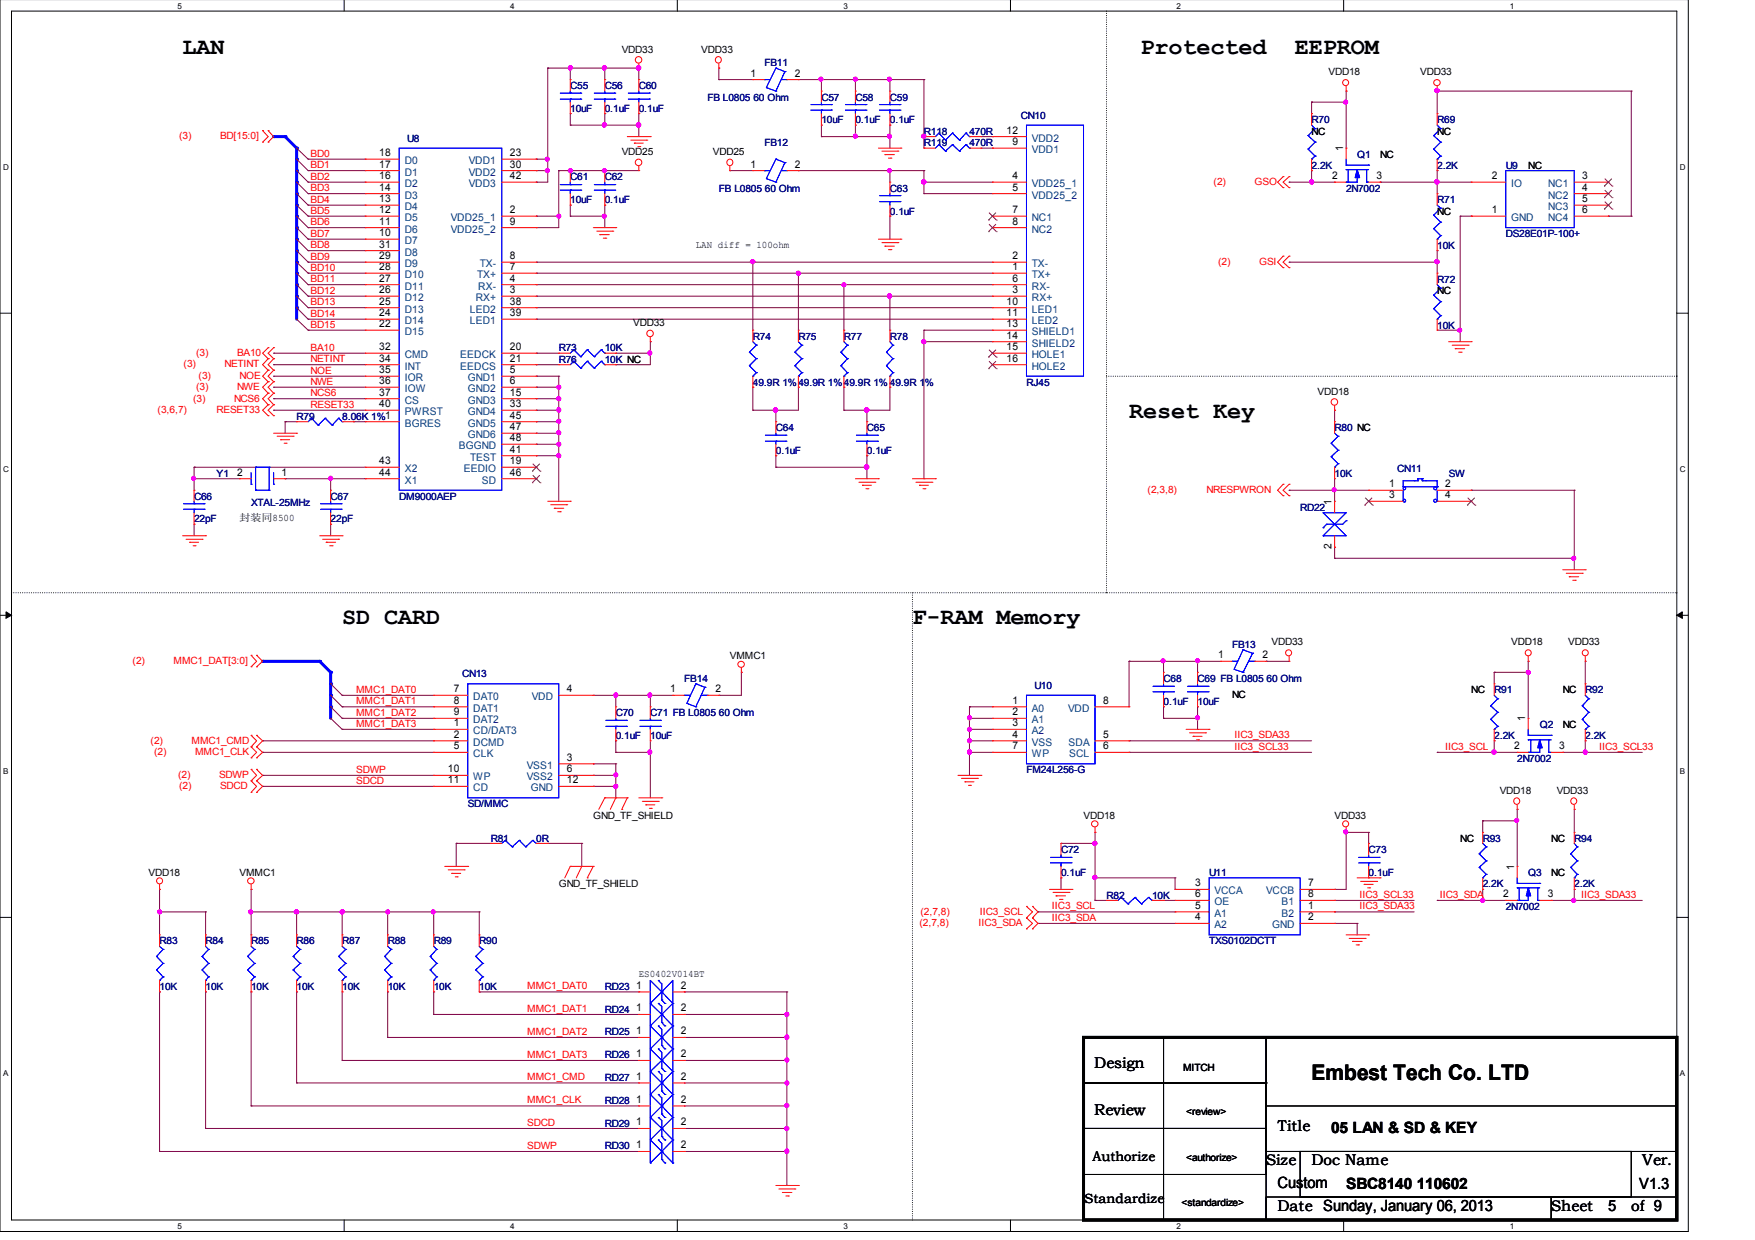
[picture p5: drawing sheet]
<svg xmlns="http://www.w3.org/2000/svg" width="297mm" height="210mm" viewBox="0 0 297 210" stroke-linecap="round" stroke-linejoin="round" font-family="sans-serif">
<defs><g id="words">
<g font-size="4">
<text x="30.9" y="9.1">LAN</text>
<text x="193" y="9.1">Protected</text>
<text x="219.1" y="9.1">EEPROM</text>
<text x="191.1" y="70.8">Reset Key</text>
<text x="57.9" y="105.6">SD CARD</text>
<text x="154.4" y="105.6">F-RAM Memory</text>
</g>
<text font-size="3.6" x="222" y="182.9">Embest Tech Co. LTD</text>
<g font-size="2.6">
<text x="185.2" y="180.9">Design</text>
<text x="185.2" y="188.8">Review</text>
<text x="216.2" y="191.5">Title</text>
<text x="225.3" y="191.8">05 LAN &amp; SD &amp; KEY</text>
<text x="214.3" y="197.3">Size</text>
<text x="222" y="197.3">Doc Name</text>
<text x="278" y="197.3">Ver.</text>
<text x="216.2" y="201.2">Custom</text>
<text x="227.8" y="201.3">SBC8140 110602</text>
<text x="277.5" y="201.4">V1.3</text>
<text x="216.2" y="205">Date Sunday, January 06, 2013</text>
<text x="262.6" y="205">Sheet</text>
<text x="272.2" y="205">5</text>
<text x="276.1" y="205">of 9</text>
</g>
<g font-size="2.3">
<text x="184.9" y="196.6">Authorize</text>
<text x="183.6" y="203.6">Standardize</text>
</g>
<g font-size="1.8">
<text x="127" y="13">1</text>
<text x="134.5" y="13">2</text>
<text x="170.3" y="22.6">12</text>
<text x="64.2" y="28.4">17</text>
<text x="64.2" y="26.4">18</text>
<text x="86.3" y="26.4">23</text>
<text x="86.3" y="28.4">30</text>
<text x="127" y="28.4">1</text>
<text x="134.5" y="28.4">2</text>
<text x="171.4" y="24.6">9</text>
<text x="227.3" y="25.6" transform="rotate(-90 227.3 25.6)">1</text>
<text x="64.2" y="34.2">13</text>
<text x="64.2" y="32.3">14</text>
<text x="64.2" y="30.3">16</text>
<text x="86.3" y="30.3">42</text>
<text x="171.4" y="30.3">4</text>
<text x="171.4" y="32.3">5</text>
<text x="225.5" y="30.3">2</text>
<text x="233" y="30.3">3</text>
<text x="252.5" y="30.3">2</text>
<text x="267.8" y="30.3">3</text>
<text x="267.8" y="32.3">4</text>
<text x="267.8" y="34.2">5</text>
<text x="64.2" y="40">10</text>
<text x="64.2" y="38">11</text>
<text x="64.2" y="36.1">12</text>
<text x="64.2" y="41.9">31</text>
<text x="86.3" y="36.1">2</text>
<text x="86.3" y="38">9</text>
<text x="171.4" y="36.1">7</text>
<text x="171.4" y="38">8</text>
<text x="252.5" y="36.1">1</text>
<text x="267.8" y="36.1">6</text>
<text x="64.2" y="47.7">27</text>
<text x="64.2" y="45.7">28</text>
<text x="64.2" y="43.9">29</text>
<text x="86.3" y="47.7">4</text>
<text x="86.3" y="45.7">7</text>
<text x="86.3" y="43.9">8</text>
<text x="171.4" y="45.7">1</text>
<text x="171.4" y="43.9">2</text>
<text x="171.4" y="47.7">6</text>
<text x="64.2" y="53.5">24</text>
<text x="64.2" y="51.6">25</text>
<text x="64.2" y="49.6">26</text>
<text x="86.3" y="49.6">3</text>
<text x="86.3" y="51.6">38</text>
<text x="86.3" y="53.5">39</text>
<text x="170.3" y="51.6">10</text>
<text x="170.3" y="53.5">11</text>
<text x="171.4" y="49.6">3</text>
<text x="64.2" y="55.4">22</text>
<text x="64.2" y="59.3">32</text>
<text x="86.3" y="59.3">20</text>
<text x="170.3" y="55.4">13</text>
<text x="170.3" y="57.3">14</text>
<text x="170.3" y="59.3">15</text>
<text x="64.2" y="61.2">34</text>
<text x="64.2" y="63.2">35</text>
<text x="64.2" y="65">36</text>
<text x="86.3" y="63.2">5</text>
<text x="86.3" y="65">6</text>
<text x="86.3" y="61.2">21</text>
<text x="170.3" y="61.2">16</text>
<text x="64.2" y="67">37</text>
<text x="64.2" y="68.9">40</text>
<text x="86.3" y="67">15</text>
<text x="86.3" y="68.9">33</text>
<text x="86.3" y="70.9">45</text>
<text x="86.3" y="76.6">41</text>
<text x="86.3" y="72.8">47</text>
<text x="86.3" y="74.7">48</text>
<text x="40.1" y="80.5">2</text>
<text x="47.7" y="80.5">1</text>
<text x="64.2" y="78.6">43</text>
<text x="64.2" y="80.5">44</text>
<text x="86.3" y="78.6">19</text>
<text x="86.3" y="80.5">46</text>
<text x="235.1" y="82.5">1</text>
<text x="244.6" y="82.5">2</text>
<text x="225.4" y="85.4" transform="rotate(-90 225.4 85.4)">1</text>
<text x="235.1" y="84.3">3</text>
<text x="244.6" y="84.3">4</text>
<text x="225.4" y="93" transform="rotate(-90 225.4 93)">2</text>
<text x="206.2" y="111.4">1</text>
<text x="213.7" y="111.4">2</text>
<text x="76.8" y="117.2">7</text>
<text x="76.8" y="119.1">8</text>
<text x="95.9" y="117.2">4</text>
<text x="113.5" y="117.2">1</text>
<text x="121.1" y="117.2">2</text>
<text x="171.4" y="119.1">1</text>
<text x="186.7" y="119.1">8</text>
<text x="76.8" y="123">1</text>
<text x="76.8" y="124.9">2</text>
<text x="76.8" y="121.1">9</text>
<text x="171.4" y="121.1">2</text>
<text x="171.4" y="123">3</text>
<text x="171.4" y="124.9">4</text>
<text x="186.7" y="124.9">5</text>
<text x="258.1" y="122.1" transform="rotate(-90 258.1 122.1)">1</text>
<text x="75.8" y="130.7">10</text>
<text x="76.8" y="126.8">5</text>
<text x="95.9" y="128.8">3</text>
<text x="95.9" y="130.7">6</text>
<text x="171.4" y="126.8">7</text>
<text x="186.7" y="126.8">6</text>
<text x="256.3" y="126.8">2</text>
<text x="263.9" y="126.8">3</text>
<text x="75.8" y="132.6">11</text>
<text x="95.9" y="132.6">12</text>
<text x="256.3" y="147.2" transform="rotate(-90 256.3 147.2)">1</text>
<text x="202.3" y="150">3</text>
<text x="202.3" y="153.9">5</text>
<text x="202.3" y="155.8">4</text>
<text x="202.3" y="151.9">6</text>
<text x="221.4" y="150">7</text>
<text x="221.4" y="151.9">8</text>
<text x="221.4" y="153.9">1</text>
<text x="221.4" y="155.8">2</text>
<text x="254.4" y="151.9">2</text>
<text x="262" y="151.9">3</text>
<text x="107.7" y="167.4">1</text>
<text x="115.2" y="167.4">2</text>
<text x="107.7" y="171.2">1</text>
<text x="115.2" y="171.2">2</text>
<text x="107.7" y="175.1">1</text>
<text x="107.7" y="179">1</text>
<text x="115.2" y="175.1">2</text>
<text x="115.2" y="179">2</text>
<text x="107.7" y="182.8">1</text>
<text x="115.2" y="182.8">2</text>
<text x="107.7" y="186.7">1</text>
<text x="107.7" y="190.5">1</text>
<text x="115.2" y="186.7">2</text>
<text x="115.2" y="190.5">2</text>
<text x="107.7" y="194.4">1</text>
<text x="115.2" y="194.4">2</text>
</g>
<g font-size="1.8" fill="#004080">
<text x="174.7" y="24">VDD2</text>
<text x="68.5" y="29.7">D1</text>
<text x="68.5" y="27.8">D0</text>
<text x="79.3" y="27.8">VDD1</text>
<text x="79.3" y="29.7">VDD2</text>
<text x="174.7" y="25.9">VDD1</text>
<text x="68.5" y="35.6">D4</text>
<text x="68.5" y="33.6">D3</text>
<text x="68.5" y="31.7">D2</text>
<text x="79.3" y="31.7">VDD3</text>
<text x="174.7" y="31.7">VDD25_1</text>
<text x="174.7" y="33.6">VDD25_2</text>
<text x="255.8" y="31.7">IO</text>
<text x="262" y="31.7">NC1</text>
<text x="262" y="33.6">NC2</text>
<text x="262" y="35.6">NC3</text>
<text x="68.5" y="41.3">D7</text>
<text x="68.5" y="39.4">D6</text>
<text x="68.5" y="37.4">D5</text>
<text x="76.3" y="37.4">VDD25_1</text>
<text x="76.3" y="39.4">VDD25_2</text>
<text x="174.7" y="37.4">NC1</text>
<text x="174.7" y="39.4">NC2</text>
<text x="255.8" y="37.4">GND</text>
<text x="262" y="37.4">NC4</text>
<text x="68.5" y="47.1">D10</text>
<text x="68.5" y="45.2">D9</text>
<text x="68.5" y="43.3">D8</text>
<text x="80.8" y="47.1">TX+</text>
<text x="81.2" y="45.2">TX-</text>
<text x="174.7" y="47.1">TX+</text>
<text x="174.7" y="45.2">TX-</text>
<text x="68.5" y="52.9">D13</text>
<text x="68.5" y="51">D12</text>
<text x="68.5" y="49">D11</text>
<text x="79.5" y="52.9">LED2</text>
<text x="80.5" y="51">RX+</text>
<text x="80.9" y="49">RX-</text>
<text x="174.7" y="51">RX+</text>
<text x="174.7" y="49">RX-</text>
<text x="174.7" y="52.9">LED1</text>
<text x="68.5" y="56.7">D15</text>
<text x="68.5" y="54.9">D14</text>
<text x="79.5" y="54.9">LED1</text>
<text x="174.7" y="54.9">LED2</text>
<text x="174.7" y="56.7">SHIELD1</text>
<text x="174.7" y="58.7">SHIELD2</text>
<text x="68.5" y="60.6">CMD</text>
<text x="68.5" y="62.6">INT</text>
<text x="68.5" y="64.5">IOR</text>
<text x="77.9" y="60.6">EEDCK</text>
<text x="77.9" y="62.6">EEDCS</text>
<text x="79.2" y="64.5">GND1</text>
<text x="174.7" y="60.6">HOLE1</text>
<text x="174.7" y="62.6">HOLE2</text>
<text x="68.5" y="66.4">IOW</text>
<text x="68.5" y="68.3">CS</text>
<text x="68.5" y="70.3">PWRST</text>
<text x="79.2" y="66.4">GND2</text>
<text x="79.2" y="68.3">GND3</text>
<text x="79.2" y="70.3">GND4</text>
<text x="68.5" y="72.2">BGRES</text>
<text x="77.6" y="76">BGGND</text>
<text x="79.2" y="72.2">GND5</text>
<text x="79.2" y="74.2">GND6</text>
<text x="79.6" y="78">TEST</text>
<text x="68.5" y="79.9">X2</text>
<text x="68.5" y="81.9">X1</text>
<text x="78.5" y="79.9">EEDIO</text>
<text x="81.5" y="81.9">SD</text>
<text x="80.1" y="118.5">DAT0</text>
<text x="90" y="118.5">VDD</text>
<text x="80.1" y="124.3">CD/DAT3</text>
<text x="80.1" y="120.5">DAT1</text>
<text x="80.1" y="122.4">DAT2</text>
<text x="174.7" y="120.5">A0</text>
<text x="174.7" y="122.4">A1</text>
<text x="174.7" y="124.3">A2</text>
<text x="180.8" y="120.5">VDD</text>
<text x="80.1" y="126.3">DCMD</text>
<text x="80.1" y="128.2">CLK</text>
<text x="89.2" y="130.1">VSS1</text>
<text x="174.7" y="126.3">VSS</text>
<text x="174.7" y="128.2">WP</text>
<text x="180.8" y="126.3">SDA</text>
<text x="180.9" y="128.2">SCL</text>
<text x="80.1" y="132.1">WP</text>
<text x="80.1" y="134">CD</text>
<text x="89.2" y="132.1">VSS2</text>
<text x="89.8" y="134">GND</text>
<text x="205.6" y="151.4">VCCA</text>
<text x="205.6" y="155.2">A1</text>
<text x="205.6" y="153.3">OE</text>
<text x="214.3" y="151.4">VCCB</text>
<text x="216.9" y="153.3">B1</text>
<text x="216.9" y="155.2">B2</text>
<text x="205.6" y="157.2">A2</text>
<text x="215.3" y="157.2">GND</text>
</g>
<g font-size="1.7">
<text x="105.2" y="8.9">VDD33</text>
<text x="118.7" y="8.9">VDD33</text>
<text x="224.9" y="12.7">VDD18</text>
<text x="240.4" y="12.7">VDD33</text>
<text x="222" y="22.8">NC</text>
<text x="243.2" y="22.8">NC</text>
<text x="105.2" y="26.3">VDD25</text>
<text x="120.6" y="26.3">VDD25</text>
<text x="233.6" y="26.7">NC</text>
<text x="258.7" y="28.5">NC</text>
<text x="117.8" y="41.9">LAN diff = 100ohm</text>
<text x="243.2" y="36.3">NC</text>
<text x="243.2" y="49.8">NC</text>
<text x="107.2" y="55.2">VDD33</text>
<text x="223" y="66.8">VDD18</text>
<text x="40.6" y="88.2">封装同8500</text>
<text x="123.5" y="111.6">VMMC1</text>
<text x="215.2" y="109.2">VDD33</text>
<text x="255.8" y="109.2">VDD18</text>
<text x="265.4" y="109.2">VDD33</text>
<text x="208.5" y="118.1">NC</text>
<text x="249" y="117.4">NC</text>
<text x="264.5" y="117.4">NC</text>
<text x="264.5" y="123.2">NC</text>
<text x="253.8" y="134.4">VDD18</text>
<text x="263.5" y="134.4">VDD33</text>
<text x="100.4" y="138.6">GND_TF_SHIELD</text>
<text x="183.4" y="138.6">VDD18</text>
<text x="225.9" y="138.6">VDD33</text>
<text x="247.1" y="142.5">NC</text>
<text x="262.6" y="142.5">NC</text>
<text x="25.1" y="148.3">VDD18</text>
<text x="40.6" y="148.3">VMMC1</text>
<text x="262.6" y="148.3">NC</text>
<text x="94.6" y="150.2">GND_TF_SHIELD</text>
<text x="108.1" y="165.5">ES0402V014BT</text>
<text x="200.2" y="181.3">MITCH</text>
<text x="200.7" y="188.8">&lt;review&gt;</text>
<text x="200.7" y="196.5">&lt;authorize&gt;</text>
<text x="200" y="204.2">&lt;standardize&gt;</text>
</g>
<g font-size="1.7" fill="#000080">
<text x="129.4" y="11.2">FB11</text>
<text x="96.5" y="15.1">C55</text>
<text x="102.4" y="15.1">C56</text>
<text x="108.1" y="15.1">C60</text>
<text x="119.7" y="17">FB L0805 60 Ohm</text>
<text x="139" y="17">C57</text>
<text x="144.8" y="17">C58</text>
<text x="150.6" y="17">C59</text>
<text x="68.9" y="24">U8</text>
<text x="96.5" y="18.9">10uF</text>
<text x="102.4" y="18.9">0.1uF</text>
<text x="108.1" y="18.9">0.1uF</text>
<text x="139" y="20.8">10uF</text>
<text x="144.8" y="20.8">0.1uF</text>
<text x="150.6" y="20.8">0.1uF</text>
<text x="156.4" y="22.8">R118</text>
<text x="164.1" y="22.8">470R</text>
<text x="172.8" y="20.1">CN10</text>
<text x="222" y="20.8">R70</text>
<text x="243.2" y="20.8">R69</text>
<text x="129.4" y="24.7">FB12</text>
<text x="156.4" y="24.7">R119</text>
<text x="164.1" y="24.7">470R</text>
<text x="222" y="28.5">2.2K</text>
<text x="229.7" y="26.7">Q1</text>
<text x="243.2" y="28.5">2.2K</text>
<text x="254.8" y="28.5">U9</text>
<text x="96.5" y="30.5">C61</text>
<text x="96.5" y="34.4">10uF</text>
<text x="102.4" y="30.5">C62</text>
<text x="102.4" y="34.4">0.1uF</text>
<text x="121.7" y="32.4">FB L0805 60 Ohm</text>
<text x="150.6" y="32.4">C63</text>
<text x="227.8" y="32.4">2N7002</text>
<text x="243.2" y="34.4">R71</text>
<text x="150.6" y="36.3">0.1uF</text>
<text x="254.8" y="40.1">DS28E01P-100+</text>
<text x="243.2" y="42.1">10K</text>
<text x="243.2" y="47.9">R72</text>
<text x="94.6" y="59.5">R73</text>
<text x="102.4" y="59.5">10K</text>
<text x="127.4" y="57.5">R74</text>
<text x="135.1" y="57.5">R75</text>
<text x="142.8" y="57.5">R77</text>
<text x="150.6" y="57.5">R78</text>
<text x="243.2" y="55.6">10K</text>
<text x="94.6" y="61.4">R76</text>
<text x="102.4" y="61.4">10K NC</text>
<text x="127.4" y="65.3">49.9R 1%49.9R 1%49.9R 1% 49.9R 1%</text>
<text x="173.7" y="65.3">RJ45</text>
<text x="50.2" y="71">R79</text>
<text x="57.9" y="71">8.06K 1%1</text>
<text x="131.3" y="73">C64</text>
<text x="131.3" y="76.8">0.1uF</text>
<text x="146.7" y="73">C65</text>
<text x="146.7" y="76.8">0.1uF</text>
<text x="225.9" y="73">R80 NC</text>
<text x="36.7" y="80.7">Y1</text>
<text x="225.9" y="80.7">10K</text>
<text x="236.5" y="79.9">CN11</text>
<text x="245.2" y="80.7">SW</text>
<text x="32.9" y="84.6">C66</text>
<text x="32.9" y="88.4">22pF</text>
<text x="42.5" y="85.7">XTAL-25MHz</text>
<text x="56" y="84.6">C67</text>
<text x="56" y="88.4">22pF</text>
<text x="67.6" y="84.6">DM9000AEP</text>
<text x="220" y="86.5">RD22</text>
<text x="208.5" y="109.7">FB13</text>
<text x="78.2" y="114.7">CN13</text>
<text x="115.8" y="115.4">FB14</text>
<text x="175.1" y="116.6">U10</text>
<text x="196.9" y="115.4">C68</text>
<text x="196.9" y="119.3">0.1uF</text>
<text x="202.7" y="115.4">C69 FB L0805 60 Ohm</text>
<text x="202.7" y="119.3">10uF</text>
<text x="252.9" y="117.4">R91</text>
<text x="268.3" y="117.4">R92</text>
<text x="104.2" y="121.3">C70</text>
<text x="104.2" y="125.1">0.1uF</text>
<text x="110.1" y="121.3">C71 FB L0805 60 Ohm</text>
<text x="110.1" y="125.1">10uF</text>
<text x="252.9" y="125.1">2.2K</text>
<text x="260.6" y="123.2">Q2</text>
<text x="268.3" y="125.1">2.2K</text>
<text x="173.7" y="130.9">FM24L256-G</text>
<text x="256.8" y="129">2N7002</text>
<text x="79.2" y="136.7">SD/MMC</text>
<text x="83.1" y="142.5">R81</text>
<text x="90.8" y="142.5">0R</text>
<text x="251" y="142.5">R93</text>
<text x="266.4" y="142.5">R94</text>
<text x="179.6" y="144.4">C72</text>
<text x="179.6" y="148.3">0.1uF</text>
<text x="204.6" y="148.3">U11</text>
<text x="231.6" y="144.4">C73</text>
<text x="231.6" y="148.3">0.1uF</text>
<text x="258.7" y="148.3">Q3</text>
<text x="187.3" y="152.2">R82</text>
<text x="195" y="152.2">10K</text>
<text x="251" y="150.2">2.2K</text>
<text x="254.8" y="154">2N7002</text>
<text x="266.4" y="150.2">2.2K</text>
<text x="27" y="159.9">R83</text>
<text x="34.8" y="159.9">R84</text>
<text x="42.5" y="159.9">R85</text>
<text x="50.2" y="159.9">R86</text>
<text x="57.9" y="159.9">R87</text>
<text x="65.6" y="159.9">R88</text>
<text x="73.4" y="159.9">R89</text>
<text x="81.1" y="159.9">R90</text>
<text x="204.6" y="159.9">TXS0102DCTT</text>
<text x="27" y="167.6">10K</text>
<text x="34.8" y="167.6">10K</text>
<text x="42.5" y="167.6">10K</text>
<text x="50.2" y="167.6">10K</text>
<text x="57.9" y="167.6">10K</text>
<text x="65.6" y="167.6">10K</text>
<text x="73.4" y="167.6">10K</text>
<text x="81.1" y="167.6">10K</text>
<text x="102.4" y="167.6">RD23</text>
<text x="102.4" y="171.5">RD24</text>
<text x="102.4" y="175.3">RD25</text>
<text x="102.4" y="179.2">RD26</text>
<text x="102.4" y="183">RD27</text>
<text x="102.4" y="186.9">RD28</text>
<text x="102.4" y="190.8">RD29</text>
<text x="102.4" y="194.6">RD30</text>
</g>
<g font-size="1.7" fill="#f00">
<text x="30.3" y="23.6">(3)</text>
<text x="37.3" y="23.6">BD[15:0]</text>
<text x="52.6" y="26.5">BD0</text>
<text x="52.6" y="28.5">BD1</text>
<text x="52.6" y="30.4">BD2</text>
<text x="52.6" y="32.4">BD3</text>
<text x="52.6" y="34.3">BD4</text>
<text x="205.4" y="31.3">(2)</text>
<text x="212.3" y="31.3">GSO</text>
<text x="52.6" y="36.2">BD5</text>
<text x="52.6" y="38.1">BD6</text>
<text x="52.6" y="40.1">BD7</text>
<text x="52.6" y="42">BD8</text>
<text x="52.6" y="44">BD9</text>
<text x="52.6" y="45.8">BD10</text>
<text x="52.6" y="47.8">BD11</text>
<text x="206.2" y="44.8">(2)</text>
<text x="213.1" y="44.8">GSI</text>
<text x="52.6" y="49.7">BD12</text>
<text x="52.6" y="51.7">BD13</text>
<text x="52.6" y="53.6">BD14</text>
<text x="52.6" y="55.5">BD15</text>
<text x="52.6" y="59.4">BA10</text>
<text x="31.1" y="62.2">(3)</text>
<text x="33.2" y="60.2">(3)</text>
<text x="33.6" y="64.1">(3)</text>
<text x="38" y="62.2">NETINT</text>
<text x="40.1" y="60.2">BA10</text>
<text x="40.6" y="64.1">NOE</text>
<text x="52.6" y="61.3">NETINT</text>
<text x="52.6" y="63.3">NOE</text>
<text x="52.6" y="65.1">NWE</text>
<text x="26.7" y="69.9">(3,6,7)</text>
<text x="32.7" y="68">(3)</text>
<text x="33.2" y="66.1">(3)</text>
<text x="36.7" y="69.9">RESET33</text>
<text x="39.6" y="68">NCS6</text>
<text x="40.1" y="66.1">NWE</text>
<text x="52.6" y="67.1">NCS6</text>
<text x="52.6" y="69">RESET33</text>
<text x="194.2" y="83.4">(2,3,8)</text>
<text x="204.2" y="83.4">NRESPWRON</text>
<text x="22.4" y="112.4">(2)</text>
<text x="29.4" y="112.4">MMC1_DAT[3:0]</text>
<text x="60.3" y="117.3">MMC1_DAT0</text>
<text x="60.3" y="119.2">MMC1_DAT1</text>
<text x="25.5" y="125.9">(2)</text>
<text x="32.4" y="125.9">MMC1_CMD</text>
<text x="60.3" y="121.2">MMC1_DAT2</text>
<text x="60.3" y="123">MMC1_DAT3</text>
<text x="209" y="125">IIC3_SDA33</text>
<text x="26.1" y="127.8">(2)</text>
<text x="30.1" y="131.7">(2)</text>
<text x="33" y="127.8">MMC1_CLK</text>
<text x="37.1" y="131.7">SDWP</text>
<text x="60.3" y="130.8">SDWP</text>
<text x="209" y="126.9">IIC3_SCL33</text>
<text x="244.6" y="126.9">IIC3_SCL</text>
<text x="270.7" y="126.9">IIC3_SCL33</text>
<text x="30.3" y="133.6">(2)</text>
<text x="37.3" y="133.6">SDCD</text>
<text x="60.3" y="132.7">SDCD</text>
<text x="155.8" y="154.9">(2,7,8)</text>
<text x="165.9" y="154.9">IIC3_SCL</text>
<text x="178.1" y="153.9">IIC3_SCL</text>
<text x="178.1" y="155.9">IIC3_SDA</text>
<text x="230.1" y="152">IIC3_SCL33</text>
<text x="230.1" y="153.9">IIC3_SDA33</text>
<text x="243.7" y="152">IIC3_SDA</text>
<text x="267.6" y="152">IIC3_SDA33</text>
<text x="155.6" y="156.7">(2,7,8)</text>
<text x="165.6" y="156.7">IIC3_SDA</text>
<text x="89.2" y="167.5">MMC1_DAT0</text>
<text x="89.2" y="171.3">MMC1_DAT1</text>
<text x="89.2" y="175.2">MMC1_DAT2</text>
<text x="89.2" y="179.1">MMC1_DAT3</text>
<text x="89.2" y="182.9">MMC1_CMD</text>
<text x="89.2" y="186.8">MMC1_CLK</text>
<text x="89.2" y="190.6">SDCD</text>
<text x="89.2" y="194.5">SDWP</text>
</g>
<g font-size="1.4">
<text x="30.1" y="1.5">5</text>
<text x="86.4" y="1.5">4</text>
<text x="142.7" y="1.5">3</text>
<text x="199.1" y="1.5">2</text>
<text x="255.5" y="1.5">1</text>
<text x=".5" y="28.7">D</text>
<text x="284.3" y="28.7">D</text>
<text x=".5" y="79.9">C</text>
<text x="284.3" y="79.9">C</text>
<text x=".5" y="131">B</text>
<text x="284.3" y="131">B</text>
<text x=".5" y="182.1">A</text>
<text x="284.3" y="182.1">A</text>
<text x="30.1" y="208">5</text>
<text x="86.4" y="208">4</text>
<text x="142.7" y="208">3</text>
<text x="199.1" y="208">2</text>
<text x="255.5" y="208">1</text>
</g>
</g></defs>
<path d="M0 -.1v208.6h285.8v-208.6M1.9 1.9h281.9v204.6h-281.9z" fill="none" stroke="#000" stroke-width=".17"/>
<g fill="#fff">
<path d="M30.1 .2h.6v1.4h-.6z"/>
<path d="M30.1 206.8h.6v1.4h-.6z"/>
</g>
<path d="M58.3 -.1v2M58.3 206.5v2" fill="none" stroke="#000" stroke-width=".17"/>
<g fill="#fff">
<path d="M86.4 .2h.6v1.4h-.6z"/>
<path d="M86.4 206.8h.6v1.4h-.6z"/>
</g>
<path d="M114.6 -.1v2M114.6 206.5v2" fill="none" stroke="#000" stroke-width=".17"/>
<g fill="#fff">
<path d="M142.7 .2h.7v1.4h-.7z"/>
<path d="M142.7 206.8h.7v1.4h-.7z"/>
</g>
<path d="M171 -.1v2M171 206.5v2" fill="none" stroke="#000" stroke-width=".17"/>
<g fill="#fff">
<path d="M199.1 .2h.7v1.4h-.7z"/>
<path d="M199.1 206.8h.7v1.4h-.7z"/>
</g>
<path d="M227.4 -.1v2M227.4 206.5v2" fill="none" stroke="#000" stroke-width=".17"/>
<g fill="#fff">
<path d="M255.5 .2h.7v1.4h-.7z"/>
<path d="M255.5 206.8h.7v1.4h-.7z"/>
<path d="M.5 27.4h.9v1.5h-.9z"/>
<path d="M284.3 27.4h.9v1.5h-.9z"/>
<path d="M.5 78.6h.9v1.4h-.9z"/>
<path d="M284.3 78.6h.9v1.4h-.9z"/>
</g>
<path d="M0 53h1.9M283.8 53h2" fill="none" stroke="#000" stroke-width=".17"/>
<g fill="#fff">
<path d="M.5 129.7h.9v1.5h-.9z"/>
<path d="M284.3 129.7h.9v1.5h-.9z"/>
</g>
<path d="M0 104.2h1.9M283.8 104.2h2" fill="none" stroke="#000" stroke-width=".17"/>
<path d="M1 103.6l.9 .6-.9 .5zM283.8 104.2l.9-.6v1.1z" fill="#000" stroke="#000" stroke-width=".17"/>
<g fill="#fff">
<path d="M.5 180.9h.9v1.4h-.9z"/>
<path d="M284.3 180.9h.9v1.4h-.9z"/>
</g>
<path d="M0 155.3h1.9M283.8 155.3h2" fill="none" stroke="#000" stroke-width=".17"/>
<path d="M187.3 1.9v98.4M187.3 63.7h96.5M283.8 63.7h.1M1.9 100.3h281.9M154.4 100.3v106.2M187.3 100.3h.1M283.8 100.3h.1M154.4 206.5h.1" fill="none" stroke="#000" stroke-width=".17" stroke-dasharray="0 .3"/>
<g fill="none" stroke="#800040" stroke-width=".17">
<path d="M52.2 26.9h.1M52.2 28.9h.1M52.2 30.8h.1M52.2 32.8h.1M52.2 34.7h.1M52.2 36.6h.1M52.2 38.5h.1M52.2 26.9h9.6M52.2 28.9h9.6M52.2 30.8h9.6M52.2 32.8h9.6M52.2 34.7h9.6"/>
<path d="M52.2 36.6h9.6M52.2 38.5h9.6M52.2 40.5h.1M52.2 42.4h.1M52.2 44.4h.1M52.2 46.2h.1M52.2 48.2h.1M52.2 50.1h.1M52.2 52.1h.1M52.2 54h.1M52.2 55.9h.1M52.2 40.5h9.6"/>
<path d="M52.2 42.4h9.6M52.2 44.4h9.6M52.2 46.2h9.6M52.2 48.2h9.6M52.2 50.1h9.6M52.2 52.1h9.6M52.2 54h9.6M52.2 55.9h9.6"/>
</g>
<path d="M50.2 52.1v1.9" fill="none" stroke="#00f" stroke-width=".51"/>
<circle cx="50.2" cy="52.1" r=".25" fill="#00f"/>
<path d="M50.2 26.9v2" fill="none" stroke="#00f" stroke-width=".51"/>
<circle cx="50.2" cy="26.9" r=".25" fill="#00f"/>
<path d="M50.2 25.1v1.8" fill="none" stroke="#00f" stroke-width=".51"/>
<circle cx="50.2" cy="25.1" r=".25" fill="#00f"/>
<path d="M50.2 46.2v2" fill="none" stroke="#00f" stroke-width=".51"/>
<circle cx="50.2" cy="46.2" r=".25" fill="#00f"/>
<path d="M50.2 36.6v1.9" fill="none" stroke="#00f" stroke-width=".51"/>
<circle cx="50.2" cy="36.6" r=".25" fill="#00f"/>
<path d="M50.2 30.8v2" fill="none" stroke="#00f" stroke-width=".51"/>
<circle cx="50.2" cy="30.8" r=".25" fill="#00f"/>
<path d="M50.2 28.9v1.9" fill="none" stroke="#00f" stroke-width=".51"/>
<circle cx="50.2" cy="28.9" r=".25" fill="#00f"/>
<path d="M50.2 34.7v1.9" fill="none" stroke="#00f" stroke-width=".51"/>
<circle cx="50.2" cy="34.7" r=".25" fill="#00f"/>
<path d="M50.2 32.8v1.9" fill="none" stroke="#00f" stroke-width=".51"/>
<circle cx="50.2" cy="32.8" r=".25" fill="#00f"/>
<path d="M50.2 40.5v1.9" fill="none" stroke="#00f" stroke-width=".51"/>
<circle cx="50.2" cy="40.5" r=".25" fill="#00f"/>
<path d="M50.2 38.5v2" fill="none" stroke="#00f" stroke-width=".51"/>
<circle cx="50.2" cy="38.5" r=".25" fill="#00f"/>
<path d="M50.2 44.4v1.8" fill="none" stroke="#00f" stroke-width=".51"/>
<circle cx="50.2" cy="44.4" r=".25" fill="#00f"/>
<path d="M50.2 42.4v2" fill="none" stroke="#00f" stroke-width=".51"/>
<circle cx="50.2" cy="42.4" r=".25" fill="#00f"/>
<path d="M50.2 50.1v2" fill="none" stroke="#00f" stroke-width=".51"/>
<circle cx="50.2" cy="50.1" r=".25" fill="#00f"/>
<path d="M50.2 48.2v1.9" fill="none" stroke="#00f" stroke-width=".51"/>
<circle cx="50.2" cy="48.2" r=".25" fill="#00f"/>
<path d="M48.3 23.1l1.9 2" fill="none" stroke="#00f" stroke-width=".51"/>
<circle cx="48.3" cy="23.1" r=".25" fill="#00f"/>
<path d="M46.3 23.1h2" fill="none" stroke="#00f" stroke-width=".51"/>
<circle cx="46.3" cy="23.1" r=".25" fill="#00f"/>
<g fill="none" stroke="#800040" stroke-width=".17">
<path d="M92.7 11.5h.1M92.7 11.5v19.3h-1.9M92.7 11.5h15.4M96.5 11.5h.1M96.5 19.2h.1M96.5 11.5v2M96.5 19.2v2M102.4 11.5h.1M102.4 19.2h.1M102.4 11.5v2M102.4 19.2v2M108.1 11.5h.1"/>
<path d="M108.1 19.2h.1M108.1 11.5v2M108.1 19.2v3.9M121.7 11.5h.1M121.7 13.5h.1M121.7 11.5v2M121.7 13.5h5.7M135.1 13.5h.1M135.1 13.5h21.3M139 13.5h.1M139 13.5v1.9M144.8 13.5h.1"/>
<path d="M144.8 13.5v1.9M150.6 13.5h.1M150.6 13.5v1.9M90.8 26.9h.1M90.8 28.9h.1M90.8 30.8h.1M90.8 36.6h.1M90.8 38.5h.1M90.8 26.9h1.9M90.8 28.9h1.9M90.8 36.6h3.8M92.7 26.9h.1"/>
<path d="M92.7 28.9h.1M94.6 28.9h.1M94.6 36.6h.1M94.6 28.9h13.5M94.6 28.9v9.6h-3.8M96.5 21.2h.1M96.5 34.7h.1M96.5 36.6h.1M96.5 28.9h.1M96.5 34.7v1.9M96.5 21.2h11.6M96.5 36.6h5.9"/>
<path d="M102.4 21.2h.1M102.4 28.9h.1M102.4 36.6h.1M102.4 34.7h.1M102.4 34.7v3.8M108.1 21.2h.1M123.5 28.9h.1M123.5 28.9h3.9M135.1 28.9h.1M135.1 28.9h21.3M139 21.2h.1M139 23.1h.1"/>
<path d="M139 21.2v1.9M139 23.1h11.6M144.8 21.2h.1M144.8 23.1h.1M144.8 21.2v1.9M150.6 23.1h.1M150.6 21.2h.1M150.6 36.6h.1M150.6 28.9h.1M150.6 21.2v3.9M150.6 28.9v1.9M150.6 36.6v3.9"/>
<path d="M156.4 30.8h.1M156.4 32.8h.1M156.4 28.9h.1M156.4 23.1h.1M156.4 30.8h11.6M156.4 23.1v2M156.4 28.9v3.9M156.4 32.8h11.6M46.3 59.8h.1M46.3 59.8h15.5M90.8 52.1h.1M90.8 54h.1"/>
<path d="M90.8 59.8h.1M90.8 48.2h.1M90.8 50.1h.1M90.8 44.4h.1M90.8 46.2h.1M90.8 59.8h3.8M90.8 44.4h77.2M90.8 46.2h77.2M90.8 48.2h77.2M90.8 50.1h77.2M90.8 52.1h77.2M90.8 54h77.2"/>
<path d="M104.2 59.8h.1M104.2 59.8h5.9M110.1 57.8h.1M110.1 59.8h.1M110.1 57.8v3.9h-5.9M127.4 44.4h.1M127.4 44.4v11.5M135.1 46.2h.1M135.1 46.2v9.7M142.8 48.2h.1M142.8 48.2v7.7M150.6 50.1h.1"/>
<path d="M150.6 50.1v5.8M32.9 79.1h.1M32.9 79.1h28.9M32.9 79.1v3.9M46.3 61.7h.1M46.3 63.7h.1M46.3 65.5h.1M46.3 67.5h.1M46.3 69.4h.1M46.3 61.7h15.5M46.3 63.7h15.5M46.3 65.5h15.5"/>
<path d="M46.3 67.5h15.5M46.3 69.4h15.5M48.3 71.4h.1M48.3 71.4h1.9M48.3 71.4v1.9M59.9 71.4h.1M59.9 71.4h1.9M90.8 61.7h.1M90.8 63.7h.1M90.8 77.1h.1M90.8 75.2h.1M90.8 73.3h.1"/>
<path d="M90.8 71.4h.1M90.8 69.4h.1M90.8 67.5h.1M90.8 65.5h.1M90.8 61.7h3.8M90.8 63.7h3.8M90.8 65.5h3.8M90.8 67.5h3.8M90.8 69.4h3.8M90.8 71.4h3.8M90.8 77.1h3.8M90.8 75.2h3.8"/>
<path d="M90.8 73.3h3.8M94.6 63.7h.1M94.6 77.1h.1M94.6 73.3h.1M94.6 71.4h.1M94.6 67.5h.1M94.6 65.5h.1M94.6 69.4h.1M94.6 75.2h.1M94.6 63.7v21.2M104.2 61.7h.1M127.4 65.5h.1"/>
<path d="M127.4 69.4h.1M127.4 65.5v3.9M131.3 69.4h.1M131.3 77.1h.1M131.3 79.1h.1M131.3 79.1h15.4M131.3 69.4v2M131.3 77.1v2M135.1 65.5h.1M135.1 65.5v3.9h-7.7M142.8 65.5h.1M142.8 69.4h.1"/>
<path d="M142.8 65.5v3.9M146.7 69.4h.1M146.7 77.1h.1M146.7 79.1h.1M146.7 69.4v2M146.7 77.1v3.9M150.6 65.5h.1M150.6 65.5v3.9h-7.8M32.9 88.7h.1M32.9 81h.1M32.9 81h7.7M32.9 88.7v2"/>
<path d="M48.3 81h.1M48.3 81h13.5M56 81h.1M56 88.7h.1M56 81v2M56 88.7v2M125.5 113.8h.1M125.5 113.8v3.9M42.5 150.6h.1M42.5 154.4h.1M42.5 150.6v7.7M42.5 154.4h15.4"/>
<path d="M50.2 154.4h.1M50.2 154.4v3.9M81.1 154.4h.1M81.1 154.4v3.9M42.5 167.9h.1M42.5 167.9v19.3M81.1 167.9h.1M81.1 167.9h27M42.5 187.2h.1M42.5 187.2h65.6M50.2 183.3h.1M50.2 183.3h57.9"/>
</g>
<g fill="#f0f" stroke="#f0f" stroke-width=".17">
<circle cx="56" cy="81" r=".34"/>
<circle cx="32.8" cy="81" r=".34"/>
<circle cx="92.6" cy="26.9" r=".34"/>
<circle cx="92.6" cy="28.9" r=".34"/>
<circle cx="96.5" cy="11.5" r=".36"/>
<circle cx="108.1" cy="11.5" r=".38"/>
<circle cx="102.3" cy="11.5" r=".36"/>
<circle cx="108.1" cy="21.1" r=".38"/>
<circle cx="102.3" cy="21.1" r=".36"/>
<circle cx="94.6" cy="36.6" r=".34"/>
<circle cx="102.3" cy="28.9" r=".34"/>
<circle cx="102.3" cy="36.6" r=".34"/>
<circle cx="96.5" cy="28.9" r=".34"/>
<circle cx="127.4" cy="44.3" r=".36"/>
<circle cx="135.1" cy="46.2" r=".34"/>
<circle cx="142.8" cy="48.2" r=".34"/>
<circle cx="150.5" cy="50.1" r=".36"/>
<circle cx="131.2" cy="69.4" r=".36"/>
<circle cx="146.7" cy="69.4" r=".38"/>
<circle cx="146.7" cy="79.1" r=".38"/>
<circle cx="110" cy="59.7" r=".36"/>
<circle cx="94.6" cy="77.1" r=".34"/>
<circle cx="94.6" cy="73.3" r=".34"/>
<circle cx="94.6" cy="71.3" r=".34"/>
<circle cx="94.6" cy="67.5" r=".34"/>
<circle cx="94.6" cy="65.5" r=".34"/>
<circle cx="150.5" cy="13.4" r=".34"/>
<circle cx="150.5" cy="23" r=".34"/>
<circle cx="144.8" cy="23" r=".34"/>
<circle cx="156.3" cy="30.8" r=".38"/>
<circle cx="150.5" cy="28.9" r=".34"/>
<circle cx="144.8" cy="13.4" r=".34"/>
<circle cx="138.9" cy="13.4" r=".34"/>
<circle cx="94.6" cy="69.4" r=".36"/>
<circle cx="94.6" cy="75.2" r=".34"/>
<circle cx="156.4" cy="23" r=".36"/>
<circle cx="50.2" cy="154.4" r=".36"/>
<circle cx="42.4" cy="154.4" r=".34"/>
</g>
<path d="M56 119.6v2" fill="none" stroke="#00f" stroke-width=".51"/>
<circle cx="56" cy="119.6" r=".25" fill="#00f"/>
<path d="M56 115.8v1.9" fill="none" stroke="#00f" stroke-width=".51"/>
<circle cx="56" cy="115.8" r=".25" fill="#00f"/>
<path d="M56 113.8v2" fill="none" stroke="#00f" stroke-width=".51"/>
<circle cx="56" cy="113.8" r=".25" fill="#00f"/>
<path d="M56 117.7v1.9" fill="none" stroke="#00f" stroke-width=".51"/>
<circle cx="56" cy="117.7" r=".25" fill="#00f"/>
<path d="M100.4 129.3h.1M100.4 129.3h3.8M104.2 129.3h.1M104.2 129.3v1.9M57.9 154.4h.1M57.9 154.4v3.9M65.6 154.4h.1M65.6 154.4h7.8M73.4 167.9h.1M73.4 171.7h.1M73.4 167.9v3.8M73.4 171.7h34.7" fill="none" stroke="#800040" stroke-width=".17"/>
<circle cx="57.9" cy="154.4" r=".34" fill="#f0f" stroke="#f0f" stroke-width=".17"/>
<path d="M54.1 111.9l1.9 1.9" fill="none" stroke="#00f" stroke-width=".51"/>
<circle cx="54.1" cy="111.9" r=".25" fill="#00f"/>
<path d="M57.9 117.7h.1M57.9 117.7h15.5M100.4 131.2h.1M100.4 131.2h3.8M104.2 131.2h.1M104.2 131.2v1.9M65.6 154.4h.1M65.6 154.4v3.9M65.6 167.9h.1M65.6 167.9v7.7M115.8 167.9h.1M115.8 167.9h17.4" fill="none" stroke="#800040" stroke-width=".17"/>
<g fill="#f0f" stroke="#f0f" stroke-width=".17">
<circle cx="104.2" cy="131.2" r=".34"/>
<circle cx="65.6" cy="154.4" r=".34"/>
</g>
<path d="M44.4 111.9h9.7" fill="none" stroke="#00f" stroke-width=".51"/>
<circle cx="44.4" cy="111.9" r=".25" fill="#00f"/>
<g fill="none" stroke="#800040" stroke-width=".17">
<path d="M156.4 13.5h.1M156.4 13.5v9.6M222 17.3h.1M222 17.3v1.9M222 17.3h5.8M227.8 15.4h.1M227.8 17.3h.1M227.8 15.4v9.7M243.2 15.4h.1M243.2 15.4v3.8M243.2 15.4h32.9M276.1 15.4h.1"/>
<path d="M276.1 15.4v21.2M50.2 25.1h.1M50.2 26.9h.1M50.2 28.9h.1M50.2 30.8h.1M50.2 32.8h.1M50.2 34.7h.1M50.2 36.6h.1M50.2 38.5h.1M50.2 25.1l2 1.8M50.2 26.9l2 2M50.2 28.9l2 1.9"/>
<path d="M50.2 30.8l2 2M50.2 32.8l2 1.9M50.2 34.7l2 1.9M50.2 36.6l2 1.9M50.2 38.5l2 2M166 23.1h2M166 25.1h2M168 23.1h.1M168 25.1h.1M218.2 30.8h.1M218.2 30.8h7.7M222 28.9h.1"/>
<path d="M222 30.8h.1M222 28.9v1.9M233.6 30.8h.1M233.6 30.8h15.4M243.2 30.8h.1M243.2 28.9h.1M243.2 28.9v3.9M247.1 36.6h.1M247.1 36.6v21.2M247.1 36.6h1.9M249 36.6h.1M272.2 36.6h.1"/>
<path d="M272.2 36.6h3.9M276.1 36.6h.1M50.2 40.5h.1M50.2 42.4h.1M50.2 44.4h.1M50.2 46.2h.1M50.2 48.2h.1M50.2 50.1h.1M50.2 52.1h.1M50.2 54h.1M50.2 40.5l2 1.9M50.2 42.4l2 2"/>
<path d="M50.2 44.4l2 1.8M50.2 46.2l2 2M50.2 48.2l2 1.9M50.2 50.1l2 2M50.2 52.1l2 1.9M50.2 54l2 1.9M156.4 55.9h.1M156.4 57.8h.1M156.4 55.9h11.6M156.4 55.9v25.1M156.4 57.8h11.6M218.2 44.4h.1"/>
<path d="M218.2 44.4h25M243.2 42.4h.1M243.2 44.4h.1M243.2 42.4v3.8M243.2 55.9h3.9M247.1 55.9h.1M225.9 69.4h.1M225.9 69.4v2M156.4 81h.1M218.2 83h.1M218.2 83h13.4M225.9 83h.1"/>
<path d="M225.9 94.5h.1M225.9 92.6h.1M225.9 94.5h40.5M225.9 81v3.9M225.9 92.6v1.9M249 83h.1M249 83h17.4M266.4 94.5h.1M266.4 83h.1M266.4 83v13.4M56 115.8h.1M56 117.7h.1"/>
<path d="M56 119.6h.1M56 115.8l1.9 1.9M56 117.7l1.9 1.9M56 119.6l1.9 2M57.9 119.6h.1M57.9 119.6h15.5M100.4 117.7h.1M100.4 117.7h13.5M104.2 117.7h.1M104.2 117.7v1.9M110.1 117.7h.1M110.1 117.7v1.9"/>
<path d="M121.7 117.7h.1M121.7 117.7h3.8M164.1 119.6h.1M164.1 119.6h3.9M164.1 119.6v11.6M191.1 111.9h.1M191.1 111.9h15.5M191.1 111.9v7.7M196.9 111.9h.1M196.9 119.6h.1M196.9 111.9v1.9M196.9 119.6v2"/>
<path d="M202.7 111.9h.1M202.7 119.6h.1M202.7 111.9v1.9M202.7 119.6v3.9M214.3 111.9h.1M214.3 111.9h3.9M252.9 113.8h.1M252.9 113.8v2M252.9 113.8h5.8M258.7 111.9h.1M258.7 113.8h.1M258.7 111.9v9.7"/>
<path d="M268.3 111.9h.1M268.3 111.9v3.9M44.4 125.4h.1M44.4 127.4h.1M44.4 133.1h.1M44.4 131.2h.1M44.4 133.1h29M44.4 125.4h29M44.4 127.4h29M44.4 131.2h29M56 121.6h.1M56 121.6l1.9 1.9"/>
<path d="M57.9 121.6h.1M57.9 123.5h.1M57.9 121.6h15.5M57.9 123.5h15.5M100.4 133.1h.1M100.4 133.1h3.8M104.2 133.1h.1M104.2 127.4h.1M104.2 125.4h.1M104.2 125.4v2M104.2 133.1v2M104.2 127.4h5.9"/>
<path d="M110.1 127.4h.1M110.1 125.4v9.7M164.1 121.6h.1M164.1 123.5h.1M164.1 125.4h.1M164.1 127.4h.1M164.1 121.6h3.9M164.1 123.5h3.9M164.1 125.4h3.9M164.1 127.4h3.9M191.1 125.4h.1M191.1 127.4h.1"/>
<path d="M191.1 125.4h30.9M191.1 127.4h30.9M196.9 121.6h.1M196.9 121.6h5.8M202.7 121.6h.1M243.2 127.4h.1M243.2 127.4h13.6M251 139h.1M251 139v1.9M251 139h5.8M252.9 125.4h.1M252.9 127.4h.1"/>
<path d="M252.9 125.4v2M256.8 137h.1M256.8 139h.1M256.8 137v9.7M264.5 127.4h.1M264.5 127.4h13.5M266.4 137h.1M266.4 137v3.9M268.3 127.4h.1M268.3 125.4h.1M268.3 125.4v2M27 154.4h.1"/>
<path d="M27 150.6h.1M27 154.4h7.8M27 150.6v7.7M34.8 154.4h.1M34.8 154.4v3.9M57.9 154.4h.1M57.9 154.4h7.7M73.4 154.4h.1M73.4 154.4v3.9M73.4 154.4h7.7M77.2 142.8h.1M77.2 142.8h5.9"/>
<path d="M77.2 142.8v3.9M92.7 142.8h.1M92.7 142.8h5.8M98.5 142.8h.1M98.5 142.8v3.9M175.7 154.4h.1M175.7 156.3h.1M175.7 154.4h23.2M175.7 156.3h23.2M179.6 148.6h.1M179.6 142.8h.1M179.6 142.8h5.7"/>
<path d="M179.6 148.6v2M185.3 148.6h.1M185.3 142.8h.1M185.3 152.4h.1M185.3 140.9h.1M185.3 152.4h2M185.3 148.6h13.6M185.3 140.9v11.5M196.9 152.4h.1M196.9 152.4h2M198.9 148.6h.1M198.9 148.6v2"/>
<path d="M225.9 156.3h.1M225.9 152.4h.1M225.9 154.4h.1M225.9 150.6h.1M225.9 154.4h13.5M225.9 152.4h13.5M225.9 156.3h3.8M227.8 140.9h.1M227.8 140.9v9.7h-1.9M227.8 140.9h3.8M229.7 156.3h.1M229.7 156.3v2"/>
<path d="M231.6 140.9h.1M231.6 140.9v1.9M243.2 152.4h.1M243.2 152.4h11.6M251 150.6h.1M251 152.4h.1M251 150.6v1.8M262.6 152.4h.1M262.6 152.4h15.4M266.4 152.4h.1M266.4 150.6h.1M266.4 150.6v1.8"/>
<path d="M27 167.9h.1M27 167.9v27M34.8 167.9h.1M34.8 167.9v23.1M50.2 167.9h.1M50.2 167.9v15.4M57.9 167.9h.1M57.9 179.5h.1M57.9 167.9v11.6M57.9 179.5h50.2M65.6 175.6h.1M65.6 175.6h42.5"/>
<path d="M115.8 175.6h17.4M115.8 179.5h17.4M115.8 171.7h17.4M133.2 171.7h.1M133.2 167.9h.1M133.2 175.6h.1M133.2 179.5h.1M133.2 167.9v32.8M27 194.9h.1M27 194.9h81.1M34.8 191h.1M34.8 191h73.3"/>
<path d="M115.8 191h17.4M115.8 194.9h17.4M115.8 183.3h17.4M115.8 187.2h17.4M133.2 194.9h.1M133.2 183.3h.1M133.2 187.2h.1M133.2 191h.1"/>
</g>
<g fill="#f0f" stroke="#f0f" stroke-width=".17">
<circle cx="104.2" cy="133.1" r=".34"/>
<circle cx="73.3" cy="154.4" r=".34"/>
<circle cx="57.9" cy="154.4" r=".34"/>
<circle cx="27" cy="154.4" r=".34"/>
<circle cx="133.2" cy="171.7" r=".34"/>
<circle cx="133.2" cy="175.6" r=".36"/>
<circle cx="133.2" cy="179.4" r=".34"/>
<circle cx="133.2" cy="183.3" r=".34"/>
<circle cx="133.2" cy="187.1" r=".34"/>
<circle cx="133.2" cy="194.9" r=".36"/>
<circle cx="133.2" cy="191" r=".34"/>
<circle cx="110" cy="117.7" r=".36"/>
<circle cx="110" cy="127.3" r=".36"/>
<circle cx="104.2" cy="117.7" r=".36"/>
<circle cx="225.8" cy="82.9" r=".34"/>
<circle cx="266.4" cy="94.5" r=".34"/>
<circle cx="243.2" cy="30.8" r=".38"/>
<circle cx="243.2" cy="44.3" r=".36"/>
<circle cx="247.1" cy="55.9" r=".34"/>
<circle cx="227.8" cy="17.3" r=".34"/>
<circle cx="222" cy="30.8" r=".36"/>
<circle cx="243.2" cy="15.3" r=".36"/>
<circle cx="256.7" cy="138.9" r=".34"/>
<circle cx="251" cy="152.4" r=".34"/>
<circle cx="258.7" cy="113.8" r=".34"/>
<circle cx="252.9" cy="127.3" r=".38"/>
<circle cx="268.3" cy="127.3" r=".36"/>
<circle cx="266.4" cy="152.4" r=".34"/>
<circle cx="164.1" cy="121.5" r=".34"/>
<circle cx="164.1" cy="123.5" r=".34"/>
<circle cx="164.1" cy="127.3" r=".36"/>
<circle cx="196.8" cy="111.9" r=".34"/>
<circle cx="202.7" cy="111.9" r=".34"/>
<circle cx="202.7" cy="121.5" r=".34"/>
<circle cx="164.1" cy="125.4" r=".34"/>
<circle cx="185.3" cy="148.5" r=".36"/>
<circle cx="227.8" cy="140.8" r=".34"/>
<circle cx="185.3" cy="142.8" r=".36"/>
<circle cx="156.4" cy="57.8" r=".36"/>
<circle cx="56" cy="81" r=".34"/>
<circle cx="32.8" cy="81" r=".34"/>
<circle cx="92.6" cy="26.9" r=".34"/>
<circle cx="92.6" cy="28.9" r=".34"/>
<circle cx="96.5" cy="11.5" r=".36"/>
<circle cx="108.1" cy="11.5" r=".38"/>
<circle cx="102.3" cy="11.5" r=".36"/>
<circle cx="108.1" cy="21.1" r=".38"/>
<circle cx="102.3" cy="21.1" r=".36"/>
<circle cx="94.6" cy="36.6" r=".34"/>
<circle cx="102.3" cy="28.9" r=".34"/>
<circle cx="102.3" cy="36.6" r=".34"/>
<circle cx="96.5" cy="28.9" r=".34"/>
<circle cx="127.4" cy="44.3" r=".36"/>
<circle cx="135.1" cy="46.2" r=".34"/>
<circle cx="142.8" cy="48.2" r=".34"/>
<circle cx="150.5" cy="50.1" r=".36"/>
<circle cx="131.2" cy="69.4" r=".36"/>
<circle cx="146.7" cy="69.4" r=".38"/>
<circle cx="146.7" cy="79.1" r=".38"/>
<circle cx="110" cy="59.7" r=".36"/>
<circle cx="94.6" cy="77.1" r=".34"/>
<circle cx="94.6" cy="73.3" r=".34"/>
<circle cx="94.6" cy="71.3" r=".34"/>
<circle cx="94.6" cy="67.5" r=".34"/>
<circle cx="94.6" cy="65.5" r=".34"/>
<circle cx="150.5" cy="13.4" r=".34"/>
<circle cx="150.5" cy="23" r=".34"/>
<circle cx="144.8" cy="23" r=".34"/>
<circle cx="156.3" cy="30.8" r=".38"/>
<circle cx="150.5" cy="28.9" r=".34"/>
<circle cx="144.8" cy="13.4" r=".34"/>
<circle cx="138.9" cy="13.4" r=".34"/>
<circle cx="94.6" cy="69.4" r=".36"/>
<circle cx="94.6" cy="75.2" r=".34"/>
<circle cx="156.4" cy="23" r=".36"/>
<circle cx="50.2" cy="154.4" r=".36"/>
<circle cx="42.4" cy="154.4" r=".34"/>
<circle cx="104.2" cy="131.2" r=".34"/>
<circle cx="65.6" cy="154.4" r=".34"/>
</g>
<g fill="none" stroke="#f00" stroke-width=".17">
<path d="M96.5 13.5h.1M96.5 19.2h.1M96.5 13.5v1.9M96.5 17.3v1.9M102.4 13.5h.1M102.4 19.2h.1M102.4 13.5v1.9M102.4 17.3v1.9M108.1 11.5h.1M108.1 13.5h.1M108.1 19.2h.1M108.1 10.8v.7"/>
<path d="M108.1 13.5v1.9M108.1 17.3v1.9M121.7 11.5h.1M121.7 10.8v.7M127.4 13.5h.1M127.4 13.5h2M133.2 13.5h1.9M135.1 13.5h.1M139 15.4h.1M139 15.4v1.9M139 19.2v2M144.8 15.4h.1"/>
<path d="M144.8 15.4v1.9M144.8 19.2v2M150.6 15.4h.1M150.6 15.4v1.9M150.6 19.2v2M222 19.2h.1M222 19.2v2M227.8 15.4h.1M227.8 14.6v.8M243.2 15.4h.1M243.2 19.2h.1M243.2 14.6v.8"/>
<path d="M243.2 19.2v2M44.4 22.1h.1M44.4 24.1h.1M44.4 22.1l1 1-1 1M45.4 24.1h.1M45.4 22.1h.1M45.4 22.1l.9 1-.9 1M61.8 38.5h.1M61.8 36.6h.1M61.8 34.7h.1M61.8 32.8h.1M61.8 30.8h.1"/>
<path d="M61.8 28.9h.1M61.8 26.9h.1M61.8 38.5h5.8M61.8 36.6h5.8M61.8 34.7h5.8M61.8 32.8h5.8M61.8 30.8h5.8M61.8 28.9h5.8M61.8 26.9h5.8M84.9 38.5h5.9M84.9 36.6h5.9M84.9 30.8h5.9"/>
<path d="M84.9 28.9h5.9M84.9 26.9h5.9M90.8 36.6h.1M90.8 38.5h.1M90.8 26.9h.1M90.8 28.9h.1M90.8 30.8h.1M96.5 28.9h.1M96.5 34.7h.1M96.5 28.9v1.9M96.5 32.8v1.9M100.4 38.5h3.8"/>
<path d="M101 39.1h2.7M101.5 39.7h.1M101.5 39.7h1.6M102.4 28.9h.1M102.4 34.7h.1M102.4 28.9v1.9M102.4 32.8v1.9M103.7 39.1h.1M104.2 38.5h.1M106.2 23.1h3.9M106.8 23.7h2.7M107.4 24.2h.1"/>
<path d="M107.4 24.2h1.5M107.9 24.8h.4M108.1 28.9h.1M108.1 28.1v.8M108.3 24.8h.1M109.5 23.7h.1M110.1 23.1h.1M123.5 28.9h.1M123.5 28.1v.8M127.4 28.9h.1M127.4 28.9h2M133.2 28.9h1.9"/>
<path d="M135.1 28.9h.1M139 21.2h.1M144.8 21.2h.1M148.7 25.1h3.8M149.3 25.6h2.7M149.8 26.2h.1M149.8 26.2h1.6M150.4 26.8h.4M150.6 30.8h.1M150.6 36.6h.1M150.6 21.2h.1M150.6 30.8v2"/>
<path d="M150.6 34.7v1.9M150.8 26.8h.1M152 25.6h.1M152.5 25.1h.1M156.4 25.1h.1M156.4 23.1h.1M156.4 23.1h1.9M156.4 25.1h1.9M164.1 23.1h1.9M164.1 25.1h1.9M166 25.1h.1M166 23.1h.1"/>
<path d="M168 30.8h.1M168 32.8h.1M168 36.6h.1M168 38.5h.1M168 25.1h.1M168 23.1h.1M168 23.1h5.7M168 38.5h5.7M168 25.1h5.7M168 36.6h5.7M168 32.8h5.7M168 30.8h5.7"/>
<path d="M217.2 29.9h.1M217.2 31.8h.1M217.2 29.9l-1 .9 1 1M218.2 29.9h.1M218.2 31.8h.1M218.2 29.9l-1 .9 1 1M222 28.9h.1M222 26.9v2M225.9 30.8h.1M225.9 30.8h1.9M227.8 25.1h.1M227.8 25.1v1.8"/>
<path d="M231.6 30.8h2M233.6 30.8h.1M243.2 32.8h.1M243.2 28.9h.1M243.2 26.9v2M243.2 32.8v1.9M249 36.6h.1M249 30.8h.1M249 36.6h5.8M249 30.8h5.8M266.4 36.6h5.8M266.4 34.7h5.8"/>
<path d="M266.4 32.8h5.8M266.4 30.8h5.8M272.2 30.8h.1M272.2 32.8h.1M272.2 34.7h.1M272.2 36.6h.1M45.4 58.9h.1M45.4 58.9l-1 .9 1 .9M46.3 58.9h.1M46.3 58.9l-.9 .9 .9 .9M61.8 40.5h.1M61.8 55.9h.1"/>
<path d="M61.8 54h.1M61.8 52.1h.1M61.8 50.1h.1M61.8 48.2h.1M61.8 46.2h.1M61.8 44.4h.1M61.8 42.4h.1M61.8 59.8h.1M61.8 40.5h5.8M61.8 50.1h5.8M61.8 48.2h5.8M61.8 46.2h5.8"/>
<path d="M61.8 44.4h5.8M61.8 59.8h5.8M61.8 55.9h5.8M61.8 54h5.8M61.8 52.1h5.8M61.8 42.4h5.8M84.9 50.1h5.9M84.9 48.2h5.9M84.9 46.2h5.9M84.9 44.4h5.9M84.9 59.8h5.9M84.9 54h5.9"/>
<path d="M84.9 52.1h5.9M90.8 50.1h.1M90.8 48.2h.1M90.8 46.2h.1M90.8 44.4h.1M90.8 59.8h.1M90.8 52.1h.1M90.8 54h.1M94.6 59.8h.1M94.6 59.8h1.9M102.1 40.3h.4M102.4 59.8h1.8"/>
<path d="M102.5 40.3h.1M104.2 59.8h.1M110.1 57.8h.1M110.1 57.1v.7M127.4 55.9h.1M127.4 55.9v1.9M135.1 55.9h.1M135.1 55.9v1.9M142.8 55.9h.1M142.8 55.9v1.9M148.7 40.5h3.8M149.3 41.1h2.7"/>
<path d="M149.8 41.7h.1M149.8 41.7h1.6M150.4 42.3h.4M150.6 55.9h.1M150.6 55.9v1.9M150.8 42.3h.1M152 41.1h.1M152.5 40.5h.1M168 46.2h.1M168 44.4h.1M168 50.1h.1M168 48.2h.1"/>
<path d="M168 52.1h.1M168 54h.1M168 55.9h.1M168 57.8h.1M168 59.8h.1M168 57.8h5.7M168 50.1h5.7M168 48.2h5.7M168 46.2h5.7M168 44.4h5.7M168 59.8h5.7M168 55.9h5.7"/>
<path d="M168 54h5.7M168 52.1h5.7M217.2 43.4h.1M217.2 45.3h.1M217.2 43.4l-1 1 1 .9M218.2 43.4h.1M218.2 45.3h.1M218.2 43.4l-1 1 1 .9M243.2 42.4h.1M243.2 46.2h.1M243.2 55.9h.1M243.2 40.5v1.9"/>
<path d="M243.2 46.2v2M243.2 54v1.9M245.2 57.8h3.8M245.8 58.4h2.7M246.3 59h.1M246.3 59h1.6M246.9 59.6h.4M247.3 59.6h.1M248.5 58.4h.1M249 57.8h.1M45.4 60.7h.1M45.4 62.7h.1"/>
<path d="M45.4 64.6h.1M45.4 66.6h.1M45.4 68.5h.1M45.4 70.4h.1M45.4 60.7l-1 1 1 1M45.4 62.7l-1 1 1 .9M45.4 64.6l-1 .9 1 1.1M45.4 66.6l-1 .9 1 1M45.4 68.5l-1 .9 1 1M46.3 60.7h.1M46.3 62.7h.1M46.3 64.6h.1"/>
<path d="M46.3 66.6h.1M46.3 68.5h.1M46.3 70.4h.1M46.3 73.3h3.9M46.3 60.7l-.9 1 .9 1M46.3 62.7l-.9 1 .9 .9M46.3 64.6l-.9 .9 .9 1.1M46.3 66.6l-.9 .9 .9 1M46.3 68.5l-.9 .9 .9 1M46.9 73.8h2.7M47.5 74.4h.1M47.5 74.4h1.5"/>
<path d="M48.1 75h.3M48.4 75h.1M49.6 73.8h.1M50.2 73.3h.1M50.2 71.4h.1M50.2 71.4h2M57.9 71.4h2M59.9 71.4h.1M61.8 71.4h.1M61.8 61.7h.1M61.8 63.7h.1M61.8 65.5h.1"/>
<path d="M61.8 67.5h.1M61.8 69.4h.1M61.8 79.1h.1M61.8 71.4h5.8M61.8 63.7h5.8M61.8 65.5h5.8M61.8 67.5h5.8M61.8 79.1h5.8M61.8 61.7h5.8M61.8 69.4h5.8M84.9 73.3h5.9M84.9 71.4h5.9"/>
<path d="M84.9 63.7h5.9M84.9 65.5h5.9M84.9 67.5h5.9M84.9 79.1h5.9M84.9 61.7h5.9M84.9 69.4h5.9M84.9 77.1h5.9M84.9 75.2h5.9M90.8 63.7h.1M90.8 65.5h.1M90.8 67.5h.1M90.8 79.1h.1"/>
<path d="M90.8 61.7h.1M90.8 69.4h.1M90.8 77.1h.1M90.8 71.4h.1M90.8 73.3h.1M90.8 75.2h.1M94.6 61.7h.1M94.6 61.7h1.9M102.4 61.7h1.8M104.2 61.7h.1M127.4 65.5h.1M127.4 63.7v1.8"/>
<path d="M131.3 71.4h.1M131.3 77.1h.1M131.3 71.4v1.9M131.3 75.2v1.9M135.1 65.5h.1M135.1 63.7v1.8M142.8 65.5h.1M142.8 63.7v1.8M146.7 71.4h.1M146.7 77.1h.1M146.7 71.4v1.9M146.7 75.2v1.9"/>
<path d="M150.6 65.5h.1M150.6 63.7v1.8M168 61.7h.1M168 61.7h5.7M225.9 69.4h.1M225.9 71.4h.1M225.9 68.7v.7M225.9 71.4v1.9M225.9 79.1v1.9M30.9 90.7h3.9M31.5 91.3h2.7M32.1 91.8h.1"/>
<path d="M32.1 91.8h1.5M32.7 92.4h.3M32.9 83h.1M32.9 88.7h.1M32.9 83v1.9M32.9 86.8v1.9M33 92.4h.1M34.2 91.3h.1M34.8 90.7h.1M40.6 81h.1M40.6 81h1.9M46.3 81h2"/>
<path d="M48.3 81h.1M54.1 90.7h3.8M54.6 91.3h2.7M55.2 91.8h.1M55.2 91.8h1.6M55.8 92.4h.4M56 83h.1M56 88.7h.1M56 83v1.9M56 86.8v1.9M56.2 92.4h.1M57.3 91.3h.1"/>
<path d="M57.9 90.7h.1M61.8 81h.1M61.8 81h5.8M84.9 81h5.9M90.8 81h.1M92.7 84.9h3.8M93.2 85.4h2.7M93.8 86h.1M93.8 86h1.6M94.4 86.6h.4M94.8 86.6h.1M95.9 85.4h.1"/>
<path d="M96.5 84.9h.1M144.8 81h3.9M145.4 81.6h2.7M146 82.1h.1M146 82.1h1.5M146.6 82.7h.3M146.9 82.7h.1M148.1 81.6h.1M148.7 81h.1M154.4 81h3.9M155 81.6h2.7M155.6 82.1h.1"/>
<path d="M155.6 82.1h1.5M156.2 82.7h.3M156.5 82.7h.1M157.7 81.6h.1M158.3 81h.1M217.2 82h.1M217.2 83.9h.1M217.2 82l-1 1 1 .9M218.2 82h.1M218.2 83.9h.1M218.2 82l-1 1 1 .9M225.9 81h.1"/>
<path d="M225.9 84.9h.1M225.9 92.6h.1M225.9 84.9v1.9M225.9 90.7v1.9M231.6 83h.1M231.6 84.9h.1M231.6 84.9h5.9M231.6 83h5.9M243.2 84.9h5.8M243.2 83h5.8M249 83h.1M249 84.9h.1"/>
<path d="M264.5 96.4h3.8M265.1 97h2.7M265.6 97.6h.1M265.6 97.6h1.6M266.2 98.2h.4M266.6 98.2h.1M267.8 97h.1M268.3 96.4h.1M42.5 110.9h.1M42.5 112.9h.1M42.5 110.9l.9 1-.9 1M43.4 112.9h.1"/>
<path d="M43.4 110.9h.1M43.4 110.9l1 1-1 1M73.4 117.7h.1M73.4 119.6h.1M73.4 117.7h5.8M73.4 119.6h5.8M94.6 117.7h5.8M100.4 117.7h.1M104.2 119.6h.1M104.2 119.6v2M110.1 119.6h.1M110.1 119.6v2"/>
<path d="M113.9 117.7h.1M113.9 117.7h1.9M119.7 117.7h2M121.7 117.7h.1M125.5 113.8h.1M125.5 113v.8M168 119.6h.1M168 119.6h5.7M185.3 119.6h5.8M191.1 119.6h.1M196.9 113.8h.1M196.9 119.6h.1"/>
<path d="M196.9 113.8v2M196.9 117.7v1.9M202.7 113.8h.1M202.7 119.6h.1M202.7 113.8v2M202.7 117.7v1.9M206.6 111.9h.1M206.6 111.9h1.9M212.3 111.9h2M214.3 111.9h.1M218.2 111.9h.1M218.2 111.1v.8"/>
<path d="M252.9 115.8h.1M252.9 115.8v1.9M258.7 111.9h.1M258.7 111.1v.8M268.3 111.9h.1M268.3 115.8h.1M268.3 111.1v.8M268.3 115.8v1.9M42.5 124.5h.1M42.5 126.4h.1M42.5 128.3h.1M42.5 132.2h.1"/>
<path d="M42.5 134.1h.1M42.5 130.2h.1M42.5 124.5l.9 .9-.9 1M42.5 126.4l.9 1-.9 .9M42.5 132.2l.9 .9-.9 1M42.5 130.2l.9 1-.9 1M43.4 126.4h.1M43.4 124.5h.1M43.4 128.3h.1M43.4 134.1h.1M43.4 132.2h.1M43.4 130.2h.1"/>
<path d="M43.4 124.5l1 .9-1 1M43.4 126.4l1 1-1 .9M43.4 132.2l1 .9-1 1M43.4 130.2l1 1-1 1M73.4 123.5h.1M73.4 125.4h.1M73.4 127.4h.1M73.4 121.6h.1M73.4 131.2h.1M73.4 133.1h.1M73.4 123.5h5.8M73.4 131.2h5.8"/>
<path d="M73.4 125.4h5.8M73.4 127.4h5.8M73.4 121.6h5.8M73.4 133.1h5.8M94.6 131.2h5.8M94.6 129.3h5.8M94.6 133.1h5.8M100.4 129.3h.1M100.4 131.2h.1M100.4 133.1h.1M102.4 135.1h.1M102.4 135.1l-1.1 1.9"/>
<path d="M102.4 135.1h3.8M104.2 135.1h.1M104.2 125.4h.1M104.2 135.1l-.9 1.9M104.2 123.5v1.9M105.2 137h.1M106.2 135.1h.1M106.2 135.1l-1 1.9M108.1 135.1h3.9M108.7 135.7h2.7M109.3 136.2h.1M109.3 136.2h1.5"/>
<path d="M109.9 136.8h.3M110.1 125.4h.1M110.1 123.5v1.9M110.2 136.8h.1M111.4 135.7h.1M112 135.1h.1M162.1 131.2h3.9M162.7 131.8h2.7M163.3 132.3h.1M163.3 132.3h1.5M163.9 132.9h.4M164.3 132.9h.1"/>
<path d="M165.4 131.8h.1M166 131.2h.1M168 121.6h.1M168 123.5h.1M168 125.4h.1M168 127.4h.1M168 123.5h5.7M168 125.4h5.7M168 127.4h5.7M168 121.6h5.7M185.3 125.4h5.8M185.3 127.4h5.8"/>
<path d="M191.1 125.4h.1M191.1 127.4h.1M200.7 123.5h3.9M201.3 124.1h2.7M201.9 124.6h.1M201.9 124.6h1.6M202.5 125.2h.4M202.9 125.2h.1M204 124.1h.1M204.6 123.5h.1M252.9 125.4h.1M252.9 123.5v1.9"/>
<path d="M256.8 137h.1M256.8 127.4h.1M256.8 136.2v.8M256.8 127.4h1.9M258.7 121.6h.1M258.7 121.6v1.9M262.6 127.4h1.9M264.5 127.4h.1M266.4 137h.1M266.4 136.2v.8M268.3 125.4h.1M268.3 123.5v1.9"/>
<path d="M27 150.6h.1M27 158.3h.1M27 149.7v.9M27 158.3v1.9M34.8 158.3h.1M34.8 158.3v1.9M42.5 150.6h.1M42.5 158.3h.1M42.5 149.7v.9M42.5 158.3v1.9M50.2 158.3h.1M50.2 158.3v1.9"/>
<path d="M57.9 158.3h.1M57.9 158.3v1.9M65.6 158.3h.1M65.6 158.3v1.9M73.4 158.3h.1M73.4 158.3v1.9M75.3 146.7h3.9M75.9 147.2h2.7M76.5 147.8h.1M76.5 147.8h1.5M77 148.4h.4M77.4 148.4h.1"/>
<path d="M78.6 147.2h.1M79.2 146.7h.1M81.1 158.3h.1M81.1 158.3v1.9M83.1 142.8h.1M83.1 142.8h1.8M90.8 142.8h1.9M92.7 142.8h.1M96.5 146.7h.1M96.5 146.7l-.9 1.9M96.5 146.7h3.9M98.5 146.7h.1"/>
<path d="M98.5 146.7l-1 1.9M99.4 148.6h.1M100.4 146.7h.1M100.4 146.7l-1 1.9M173.7 153.4h.1M173.7 155.4h.1M173.7 157.2h.1M173.7 153.4l1.1 1-1.1 1M173.7 155.4l1.1 .9-1.1 .9M174.8 155.4h.1M174.8 153.4h.1M174.8 157.2h.1"/>
<path d="M174.8 153.4l.9 1-.9 1M174.8 155.4l.9 .9-.9 .9M177.6 150.6h3.8M178.2 151.1h2.7M178.7 151.7h.1M178.7 151.7h1.6M179.3 152.2h.4M179.6 142.8h.1M179.6 148.6h.1M179.6 142.8v1.9M179.6 146.7v1.9M179.7 152.2h.1"/>
<path d="M180.9 151.1h.1M181.4 150.6h.1M185.3 140.9h.1M185.3 140.1v.8M187.3 152.4h.1M187.3 152.4h1.9M195 152.4h1.9M196.9 152.4h.1M198.9 150.6h.1M198.9 154.4h.1M198.9 156.3h.1M198.9 152.4h.1"/>
<path d="M198.9 150.6h5.7M198.9 152.4h5.7M198.9 154.4h5.7M198.9 156.3h5.7M220 150.6h5.9M220 152.4h5.9M220 154.4h5.9M220 156.3h5.9M225.9 150.6h.1M225.9 152.4h.1M225.9 154.4h.1M225.9 156.3h.1"/>
<path d="M227.8 140.9h.1M227.8 140.1v.8M227.8 158.3h3.8M228.3 158.8h2.8M228.9 159.4h.1M228.9 159.4h1.6M229.5 159.9h.5M229.7 148.6h3.9M230 159.9h.1M230.3 149.2h2.7M230.9 149.7h.1M230.9 149.7h1.5"/>
<path d="M231.1 158.8h.1M231.5 150.3h.3M231.6 158.3h.1M231.6 142.8h.1M231.6 148.6h.1M231.6 142.8v1.9M231.6 146.7v1.9M231.8 150.3h.1M233 149.2h.1M233.6 148.6h.1M251 140.9h.1M251 150.6h.1"/>
<path d="M251 140.9v1.9M251 148.6v2M254.8 152.4h.1M254.8 152.4h2M256.8 146.7h.1M256.8 146.7v1.9M260.6 152.4h2M262.6 152.4h.1M266.4 140.9h.1M266.4 150.6h.1M266.4 140.9v1.9M266.4 148.6v2"/>
<path d="M27 167.9h.1M27 166v1.9M34.8 167.9h.1M34.8 166v1.9M42.5 167.9h.1M42.5 166v1.9M50.2 167.9h.1M50.2 166v1.9M57.9 167.9h.1M57.9 166v1.9M65.6 167.9h.1M65.6 166v1.9"/>
<path d="M73.4 167.9h.1M73.4 166v1.9M81.1 167.9h.1M81.1 166v1.9M108.1 171.7h.1M108.1 175.6h.1M108.1 179.5h.1M108.1 167.9h.1M108.1 171.7h2M108.1 175.6h2M108.1 179.5h2M108.1 167.9h2"/>
<path d="M113.9 171.7h1.9M113.9 175.6h1.9M113.9 179.5h1.9M113.9 167.9h1.9M115.8 171.7h.1M115.8 175.6h.1M115.8 179.5h.1M115.8 167.9h.1M108.1 183.3h.1M108.1 187.2h.1M108.1 191h.1M108.1 194.9h.1"/>
<path d="M108.1 183.3h2M108.1 187.2h2M108.1 191h2M108.1 194.9h2M113.9 183.3h1.9M113.9 187.2h1.9M113.9 191h1.9M113.9 194.9h1.9M115.8 183.3h.1M115.8 187.2h.1M115.8 191h.1M115.8 194.9h.1"/>
<path d="M131.3 200.7h3.8M131.8 201.3h2.7M132.4 201.9h.1M132.4 201.9h1.6M133 202.5h.4M133.4 202.5h.1M134.5 201.3h.1M135.1 200.7h.1"/>
<circle cx="108.1" cy="10.1" r=".55"/>
<circle cx="121.6" cy="10.1" r=".53"/>
<circle cx="227.8" cy="14" r=".51"/>
<circle cx="243.2" cy="14" r=".53"/>
<circle cx="108.1" cy="27.5" r=".55"/>
<circle cx="123.5" cy="27.5" r=".53"/>
<circle cx="110" cy="56.4" r=".55"/>
<circle cx="225.8" cy="68" r=".55"/>
<circle cx="125.5" cy="112.5" r=".53"/>
<circle cx="218.1" cy="110.5" r=".51"/>
<circle cx="258.7" cy="110.5" r=".51"/>
<circle cx="268.3" cy="110.5" r=".51"/>
<circle cx="185.3" cy="139.5" r=".53"/>
<circle cx="227.8" cy="139.5" r=".51"/>
<circle cx="256.7" cy="135.6" r=".53"/>
<circle cx="266.3" cy="135.6" r=".53"/>
<circle cx="27" cy="149.1" r=".51"/>
<circle cx="42.5" cy="149.1" r=".53"/>
</g>
<path d="M183.4 175.6h30.9v7.7h-30.9zM196.9 175.6h17.4v30.9h-17.4zM183.4 183.3h30.9v7.7h-30.9zM183.4 191h30.9v7.8h-30.9zM214.3 187.2h69.5v7.7h-69.5zM214.3 183.3h.1M214.3 183.3v9.7M220 194.9h56.1v7.7h-56.1zM214.3 202.6h48.3v3.9h-48.3zM262.6 202.6h21.2v3.9h-21.2z" fill="none" stroke="#000" stroke-width=".17"/>
<path d="M183.4 175.6h100.4v30.9h-100.4z" fill="none" stroke="#000" stroke-width=".51"/>
<g fill="none" stroke="#00f" stroke-width=".17">
<path d="M94.8 16.8h3.5M94.8 15.8h3.5M96.5 15.8h.1M96.5 16.8h.1M96.5 15.4v.4M96.5 16.8v.5M98.3 16.8h.1M98.3 15.8h.1M100.6 16.8h3.5M100.6 15.8h3.5M102.4 15.8h.1M102.4 16.8h.1"/>
<path d="M102.4 15.4v.4M102.4 16.8v.5M104.1 16.8h.1M104.1 15.8h.1M106.3 16.8h3.6M106.3 15.8h3.6M108.1 15.8h.1M108.1 16.8h.1M108.1 15.4v.4M108.1 16.8v.5M109.9 16.8h.1M109.9 15.8h.1"/>
<path d="M129.4 13.5h.1M129.4 13.5h.9M131.3 11.5h.1M131.3 15.4h.1M131.3 11.5l1.5 .6M131.3 11.5l-1.6 3.3 1.6 .6M132.2 13.5h1M132.8 12.1h.1M132.8 12.1l-1.5 3.3M133.2 13.5h.1M137.2 18.6h3.5M137.2 17.7h3.5"/>
<path d="M139 17.7h.1M139 18.6h.1M139 17.3v.4M139 18.6v.6M140.7 18.6h.1M140.7 17.7h.1M143.1 18.6h3.5M143.1 17.7h3.5M144.8 17.7h.1M144.8 18.6h.1M144.8 17.3v.4M144.8 18.6v.6"/>
<path d="M146.6 18.6h.1M146.6 17.7h.1M148.8 18.6h3.5M148.8 17.7h3.5M150.6 17.7h.1M150.6 18.6h.1M150.6 17.3v.4M150.6 18.6v.6M152.3 18.6h.1M152.3 17.7h.1M67.6 25.1h17.3v57.9h-17.3zM94.8 32.2h3.5"/>
<path d="M94.8 31.3h3.5M96.5 31.3h.1M96.5 32.2h.1M96.5 30.8v.5M96.5 32.2v.6M98.3 32.2h.1M98.3 31.3h.1M100.6 32.2h3.5M100.6 31.3h3.5M102.4 31.3h.1M102.4 32.2h.1M102.4 30.8v.5"/>
<path d="M102.4 32.2v.6M104.1 32.2h.1M104.1 31.3h.1M129.4 28.9h.1M129.4 28.9h.9M131.3 26.9h.1M131.3 30.8h.1M131.3 26.9l1.5 .6M131.3 26.9l-1.6 3.3 1.6 .6M132.2 28.9h1M132.8 27.5h.1M132.8 27.5l-1.5 3.3"/>
<path d="M133.2 28.9h.1M148.8 34.1h3.5M148.8 33.1h3.5M150.6 33.1h.1M150.6 34.1h.1M150.6 32.8v.3M150.6 34.1v.6M152.3 34.1h.1M152.3 33.1h.1M158.9 24.5h.1M158.9 22.5h.1M158.9 24.5l-.6 .6"/>
<path d="M158.9 24.5l1.1 1.1M158.9 22.5l-.6 .6M158.9 22.5l1.1 1.2M160 25.6h.1M160 23.7h.1M161.2 24.5h.1M161.2 22.5h.1M161.2 24.5l-1.2 1.1M161.2 24.5l1.2 1.1M161.2 22.5l-1.2 1.2M161.2 22.5l1.2 1.2M162.4 25.6h.1"/>
<path d="M162.4 23.7h.1M163.5 24.5h.1M163.5 22.5h.1M163.5 24.5l-1.1 1.1M163.5 24.5l.6 .6M163.5 22.5l-1.1 1.2M163.5 22.5l.6 .6M164.1 25.1h.1M164.1 23.1h.1M173.7 21.2h9.7v42.5h-9.7zM221.4 23h.1M221.4 25.2h.1"/>
<path d="M221.4 23l1.2 1.1M221.4 25.2l1.2 1.2M222 26.9h.1M222 21.2l.6 .6M222.6 21.8h.1M222.6 24.1h.1M222.6 26.4h.1M222.6 21.8l-1.2 1.2M222.6 24.1l-1.2 1.1M222.6 26.4l-.6 .5M227.8 28.7h.1M227.8 30.8h.1"/>
<path d="M227.8 28h.1M227.8 28.7h3.8M227.8 26.9v1.1M227.8 28h3.8M228.2 30.8h.1M228.2 28.7v2.1M229.7 28.7h.1M229.7 28.7v2.1h-1.9M231.3 30.8h.1M231.3 28.7h.1M231.3 30.8h.3M231.3 28.7v2.1"/>
<path d="M231.6 28h.1M242.7 36.4h.1M242.7 38.7h.1M242.7 23h.1M242.7 25.2h.1M242.7 36.4l1.1 1.2M242.7 38.7l1.1 1.2M242.7 23l1.1 1.1M242.7 25.2l1.1 1.2M243.2 26.9h.1M243.2 34.7l.6 .5M243.2 21.2l.6 .6"/>
<path d="M243.8 35.2h.1M243.8 37.6h.1M243.8 39.9h.1M243.8 21.8h.1M243.8 24.1h.1M243.8 26.4h.1M243.8 35.2l-1.1 1.2M243.8 37.6l-1.1 1.1M243.8 39.9l-.6 .6M243.8 21.8l-1.1 1.2M243.8 24.1l-1.1 1.1M243.8 26.4l-.6 .5"/>
<path d="M254.8 28.9h11.6v9.6h-11.6zM97.1 59.2h.1M97.1 59.2l-.6 .6M97.1 59.2l1.2 1.2M99.4 59.2h.1M99.4 59.2l-1.1 1.2M99.4 59.2l1.2 1.2M101.8 59.2h.1M101.8 59.2l-1.2 1.2M101.8 59.2l.6 .6M102.4 59.8h.1M126.8 59.6h.1"/>
<path d="M126.8 59.6l1.2 1.1M127.4 57.8l.6 .6M128 58.4h.1M128 58.4l-1.2 1.2M134.5 59.6h.1M134.5 59.6l1.2 1.1M135.1 57.8l.6 .6M135.7 58.4h.1M135.7 58.4l-1.2 1.2M142.3 59.6h.1M142.3 59.6l1.1 1.1M142.8 57.8l.6 .6"/>
<path d="M143.4 58.4h.1M143.4 58.4l-1.1 1.2M150 59.6h.1M150 59.6l1.1 1.1M150.6 57.8l.5 .6M151.1 58.4h.1M151.1 58.4l-1.1 1.2M242.7 50h.1M242.7 52.3h.1M242.7 50l1.1 1.1M242.7 52.3l1.1 1.1M243.2 40.5h.1"/>
<path d="M243.2 54h.1M243.2 48.2l.6 .6M243.8 48.8h.1M243.8 51.1h.1M243.8 53.4h.1M243.8 48.8l-1.1 1.2M243.8 51.1l-1.1 1.2M243.8 53.4l-.6 .6M43.3 79.1h.1M43.3 79.1v3.9M43.3 79.1h2.3M45.6 79.1h.1"/>
<path d="M45.6 79.1v3.9M52.7 70.8h.1M52.7 70.8l-.5 .6M52.7 70.8l1.1 1.2M53.8 72h.1M55 70.8h.1M55 70.8l-1.2 1.2M55 70.8l1.2 1.2M56.2 72h.1M57.3 70.8h.1M57.3 70.8l-1.1 1.2M57.3 70.8l.6 .6"/>
<path d="M57.9 71.4h.1M97.1 61.1h.1M97.1 61.1l-.6 .6M97.1 61.1l1.2 1.2M98.3 62.3h.1M98.3 60.4h.1M99.4 61.1h.1M99.4 61.1l-1.1 1.2M99.4 61.1l1.2 1.2M100.6 62.3h.1M100.6 60.4h.1M101.8 61.1h.1"/>
<path d="M101.8 61.1l-1.2 1.2M101.8 61.1l.6 .6M102.4 61.7h.1M126.8 61.9h.1M126.8 61.9l1.2 1.2M127.4 63.7h.1M128 60.7h.1M128 63.1h.1M128 60.7l-1.2 1.2M128 63.1l-.6 .6M129.5 74.7h3.5M129.5 73.7h3.5"/>
<path d="M131.3 73.7h.1M131.3 74.7h.1M131.3 73.3v.4M131.3 74.7v.5M133 74.7h.1M133 73.7h.1M134.5 61.9h.1M134.5 61.9l1.2 1.2M135.1 63.7h.1M135.7 60.7h.1M135.7 63.1h.1M135.7 60.7l-1.2 1.2"/>
<path d="M135.7 63.1l-.6 .6M142.3 61.9h.1M142.3 61.9l1.1 1.2M142.8 63.7h.1M143.4 60.7h.1M143.4 63.1h.1M143.4 60.7l-1.1 1.2M143.4 63.1l-.6 .6M144.9 74.7h3.6M144.9 73.7h3.6M146.7 73.7h.1M146.7 74.7h.1"/>
<path d="M146.7 73.3v.4M146.7 74.7v.5M148.5 74.7h.1M148.5 73.7h.1M150 61.9h.1M150 61.9l1.1 1.2M150.6 63.7h.1M151.1 60.7h.1M151.1 63.1h.1M151.1 60.7l-1.1 1.2M151.1 63.1l-.5 .6M225.3 75h.1"/>
<path d="M225.3 77.3h.1M225.3 75l1.2 1.2M225.3 77.3l1.2 1.2M225.9 79.1h.1M225.9 73.3l.6 .5M226.5 73.8h.1M226.5 76.2h.1M226.5 78.5h.1M226.5 73.8l-1.2 1.2M226.5 76.2l-1.2 1.1M226.5 78.5l-.6 .6M31.1 86.2h3.4"/>
<path d="M31.1 85.3h3.4M32.9 85.3h.1M32.9 86.2h.1M32.9 84.9v.4M32.9 86.2v.6M34.5 86.2h.1M34.5 85.3h.1M42.5 82h.1M42.5 80v2M43.3 83h.1M43.3 83h2.3M45.6 83h.1"/>
<path d="M46.3 82h.1M46.3 80v2M54.3 86.2h3.4M54.3 85.3h3.4M56 85.3h.1M56 86.2h.1M56 84.9v.4M56 86.2v.6M57.7 86.2h.1M57.7 85.3h.1M223.9 86.8h.1M223.9 89.3h.1"/>
<path d="M223.9 90.7h.1M223.9 86.8h3.9l-3.9 3.9M223.9 86.8l2 1.9M224.5 88.7h.1M224.5 88.7l-.6 .6M225.9 88.7h.1M225.9 88.7l1.9 2h-3.9M227.8 88.2h.1M227.8 88.2l-.6 .5h-2.7M237.5 82.4h.1M237.5 84.9h.1M237.5 82.4h5.7"/>
<path d="M237.5 83v1.9M239.4 81.4h.1M239.9 81.4h.1M239.9 81h.1M239.9 81.4h-2.4v1M239.9 81v.4M239.9 81h.8M240.7 81.4h.1M240.7 81h.1M240.7 81.4h2.5v1M240.7 81v.4M241.3 81.4h.1"/>
<path d="M243.2 82.4h.1M243.2 84.9h.1M243.2 83v1.9M79.2 115.8h15.4v19.3h-15.4zM115.8 117.7h.1M115.8 117.7h1M117.8 115.8h.1M117.8 119.6h.1M117.8 115.8l1.5 .5M117.8 115.8l-1.6 3.3 1.6 .5M118.7 117.7h1M119.3 116.3h.1"/>
<path d="M119.3 116.3l-1.5 3.3M119.7 117.7h.1M173.7 117.7h11.6v11.6h-11.6zM195.2 117.1h3.4M195.2 116.2h3.4M196.9 116.2h.1M196.9 117.1h.1M196.9 115.8v.4M196.9 117.1v.6M198.6 117.1h.1M198.6 116.2h.1M201 117.1h3.5"/>
<path d="M201 116.2h3.5M202.7 116.2h.1M202.7 117.1h.1M202.7 115.8v.4M202.7 117.1v.6M204.5 117.1h.1M204.5 116.2h.1M208.5 111.9h.1M208.5 111.9h1M210.4 110h.1M210.4 113.8h.1M210.4 110l1.6 .6"/>
<path d="M210.4 110l-1.5 3.3 1.5 .5M211.4 111.9h.9M212 110.6h.1M212 110.6l-1.6 3.2M212.3 111.9h.1M252.3 119.5h.1M252.3 119.5l1.2 1.1M252.9 117.7l.6 .6M253.5 118.3h.1M253.5 118.3l-1.2 1.2M267.8 119.5h.1M267.8 119.5l1.1 1.1"/>
<path d="M268.3 117.7l.6 .6M268.9 118.3h.1M268.9 118.3l-1.1 1.2M102.5 123h3.5M102.5 121.9h3.5M104.2 121.9h.1M104.2 123h.1M104.2 121.6v.3M104.2 123v.5M106 123h.1M106 121.9h.1M108.3 123h3.5"/>
<path d="M108.3 121.9h3.5M110.1 121.9h.1M110.1 123h.1M110.1 121.6v.3M110.1 123v.5M111.8 123h.1M111.8 121.9h.1M252.3 121.8h.1M252.3 121.8l1.2 1.2M252.9 123.5h.1M253.5 120.6h.1M253.5 123h.1"/>
<path d="M253.5 120.6l-1.2 1.2M253.5 123l-.6 .5M258.7 125.2h.1M258.7 127.4h.1M258.7 124.5h.1M258.7 123.5v1M258.7 125.2h3.9M258.7 124.5h3.9M259.1 127.4h.1M259.1 125.2v2.2M260.6 125.2h.1M260.6 125.2v2.2h-1.9"/>
<path d="M262.1 127.4h.1M262.1 125.2h.1M262.1 127.4h.5M262.1 125.2v2.2M262.6 124.5h.1M267.8 121.8h.1M267.8 121.8l1.1 1.2M268.3 123.5h.1M268.9 120.6h.1M268.9 123h.1M268.9 120.6l-1.1 1.2M268.9 123l-.6 .5"/>
<path d="M85.5 142.3h.1M85.5 142.3l-.6 .5M85.5 142.3l1.2 1.1M86.7 143.4h.1M87.9 142.3h.1M87.9 142.3l-1.2 1.1M87.9 142.3l1.1 1.1M89 143.4h.1M90.2 142.3h.1M90.2 142.3l-1.2 1.1M90.2 142.3l.6 .5M90.8 142.8h.1"/>
<path d="M177.8 146.1h3.5M177.8 145.1h3.5M179.6 145.1h.1M179.6 146.1h.1M179.6 144.7v.4M179.6 146.1v.6M181.3 146.1h.1M181.3 145.1h.1M189.7 151.9h.1M189.7 151.9l-.5 .5M189.7 151.9l1.2 1.1M190.9 153h.1"/>
<path d="M192.1 151.9h.1M192.1 151.9l-1.2 1.1M192.1 151.9l1.1 1.1M193.2 153h.1M194.4 151.9h.1M194.4 151.9l-1.2 1.1M194.4 151.9l.6 .5M195 152.4h.1M204.6 148.6h15.4v9.7h-15.4zM230 146.1h3.4M230 145.1h3.4M231.6 145.1h.1"/>
<path d="M231.6 146.1h.1M231.6 144.7v.4M231.6 146.1v.6M233.4 146.1h.1M233.4 145.1h.1M250.4 144.5h.1M250.4 146.8h.1M250.4 144.5l1.1 1.2M250.4 146.8l1.1 1.2M251 148.6h.1M251 142.8l.5 .6M251.5 143.4h.1"/>
<path d="M251.5 145.7h.1M251.5 148h.1M251.5 143.4l-1.1 1.1M251.5 145.7l-1.1 1.1M251.5 148l-.5 .6M256.8 150.3h.1M256.8 152.4h.1M256.8 149.5h.1M256.8 150.3h3.8M256.8 148.6v.9M256.8 149.5h3.8M257.1 152.4h.1"/>
<path d="M257.1 150.3v2.1M258.7 150.3h.1M258.7 150.3v2.1h-1.9M260.3 152.4h.1M260.3 150.3h.1M260.3 152.4h.3M260.3 150.3v2.1M260.6 149.5h.1M265.9 144.5h.1M265.9 146.8h.1M265.9 144.5l1.1 1.2M265.9 146.8l1.1 1.2"/>
<path d="M266.4 148.6h.1M266.4 142.8l.6 .6M267 143.4h.1M267 145.7h.1M267 148h.1M267 143.4l-1.1 1.1M267 145.7l-1.1 1.1M267 148l-.6 .6M26.5 161.9h.1M26.5 164.2h.1M26.5 161.9l1.1 1.2M26.5 164.2l1.1 1.2"/>
<path d="M27 166h.1M27 160.2l.6 .5M27.6 160.7h.1M27.6 163.1h.1M27.6 165.4h.1M27.6 160.7l-1.1 1.2M27.6 163.1l-1.1 1.1M27.6 165.4l-.6 .6M34.2 161.9h.1M34.2 164.2h.1M34.2 161.9l1.1 1.2M34.2 164.2l1.1 1.2"/>
<path d="M34.8 166h.1M34.8 160.2l.5 .5M35.3 160.7h.1M35.3 163.1h.1M35.3 165.4h.1M35.3 160.7l-1.1 1.2M35.3 163.1l-1.1 1.1M35.3 165.4l-.5 .6M41.9 161.9h.1M41.9 164.2h.1M41.9 161.9l1.2 1.2M41.9 164.2l1.2 1.2"/>
<path d="M42.5 166h.1M42.5 160.2l.6 .5M43.1 160.7h.1M43.1 163.1h.1M43.1 165.4h.1M43.1 160.7l-1.2 1.2M43.1 163.1l-1.2 1.1M43.1 165.4l-.6 .6M49.6 161.9h.1M49.6 164.2h.1M49.6 161.9l1.2 1.2M49.6 164.2l1.2 1.2"/>
<path d="M50.2 166h.1M50.2 160.2l.6 .5M50.8 160.7h.1M50.8 163.1h.1M50.8 165.4h.1M50.8 160.7l-1.2 1.2M50.8 163.1l-1.2 1.1M50.8 165.4l-.6 .6M57.3 161.9h.1M57.3 164.2h.1M57.3 161.9l1.2 1.2M57.3 164.2l1.2 1.2"/>
<path d="M57.9 166h.1M57.9 160.2l.6 .5M58.5 160.7h.1M58.5 163.1h.1M58.5 165.4h.1M58.5 160.7l-1.2 1.2M58.5 163.1l-1.2 1.1M58.5 165.4l-.6 .6M65.1 161.9h.1M65.1 164.2h.1M65.1 161.9l1.1 1.2M65.1 164.2l1.1 1.2"/>
<path d="M65.6 166h.1M65.6 160.2l.6 .5M66.2 160.7h.1M66.2 163.1h.1M66.2 165.4h.1M66.2 160.7l-1.1 1.2M66.2 163.1l-1.1 1.1M66.2 165.4l-.6 .6M72.8 161.9h.1M72.8 164.2h.1M72.8 161.9l1.1 1.2M72.8 164.2l1.1 1.2"/>
<path d="M73.4 166h.1M73.4 160.2l.5 .5M73.9 160.7h.1M73.9 163.1h.1M73.9 165.4h.1M73.9 160.7l-1.1 1.2M73.9 163.1l-1.1 1.1M73.9 165.4l-.5 .6M80.5 161.9h.1M80.5 164.2h.1M80.5 161.9l1.2 1.2M80.5 164.2l1.2 1.2"/>
<path d="M81.1 166h.1M81.1 160.2l.6 .5M81.7 160.7h.1M81.7 163.1h.1M81.7 165.4h.1M81.7 160.7l-1.2 1.2M81.7 163.1l-1.2 1.1M81.7 165.4l-.6 .6M110.1 173.7h.1M110.1 177.6h.1M110.1 169.9h.1M110.1 169.9l1.9 1.8"/>
<path d="M110.1 173.7l1.9 1.9M110.1 177.6l3.8 3.8M111.4 169.9h.1M111.4 173.7h.1M111.4 177.6h.1M111.4 166h.1M111.4 166l.6 .6v2.7M111.4 169.9l.6 .5v2.7M111.4 173.7l.6 .6v2.7M111.4 177.6l.6 .6v2.7M112 171.7h.1M112 173.1h.1"/>
<path d="M112 175.6h.1M112 177h.1M112 179.5h.1M112 167.9h.1M112 169.3h.1M112 167.9l-1.9-1.9v30.9M112 173.1l.5 .6M112 167.9l1.9-1.9v30.9M112 171.7l1.9 2M112 175.6l-1.9 2M112 177l.5 .6M112 175.6l1.9 2"/>
<path d="M112 179.5l-1.9 1.9M112 167.9l-1.9 2M112 169.3l.5 .6M112 167.9l1.9 2M112.5 173.7h.1M112.5 177.6h.1M112.5 169.9h.1M113.9 173.7h.1M113.9 177.6h.1M113.9 169.9h.1M113.9 169.9l-3.8 3.8M113.9 173.7l-1.9 1.9"/>
<path d="M113.9 177.6l-1.9 1.9M110.1 181.4h.1M110.1 185.3h.1M110.1 189.2h.1M110.1 193h.1M110.1 196.9h.1M110.1 181.4l1.9 1.9M110.1 185.3l1.9 1.9M110.1 189.2l1.9 1.8M110.1 193l1.9 1.9M111.4 181.4h.1M111.4 185.3h.1"/>
<path d="M111.4 189.2h.1M111.4 193h.1M111.4 181.4l.6 .6v2.7M111.4 185.3l.6 .6v2.7M111.4 189.2l.6 .5v2.7M111.4 193l.6 .6v2.7M112 180.9h.1M112 183.3h.1M112 184.7h.1M112 187.2h.1M112 188.6h.1M112 191h.1"/>
<path d="M112 192.4h.1M112 194.9h.1M112 196.3h.1M112 180.9l.5 .5M112 183.3l-1.9 2M112 184.7l.5 .6M112 183.3l1.9 2M112 187.2l-1.9 2M112 188.6l.5 .6M112 187.2l1.9 2M112 192.4l.5 .6M112 191l1.9 2"/>
<path d="M112 194.9l-1.9 2M112 196.3l.5 .6M112 194.9l1.9 2M112.5 181.4h.1M112.5 185.3h.1M112.5 189.2h.1M112.5 193h.1M112.5 196.9h.1M113.9 181.4h.1M113.9 185.3h.1M113.9 189.2h.1M113.9 193h.1"/>
<path d="M113.9 196.9h.1M113.9 181.4l-1.9 1.9M113.9 185.3l-1.9 1.9M113.9 189.2l-3.8 3.8M113.9 193l-1.9 1.9"/>
<circle cx="237.7" cy="84.7" r=".24"/>
<circle cx="237.7" cy="82.6" r=".24"/>
<circle cx="242.9" cy="82.6" r=".25"/>
<circle cx="242.9" cy="84.8" r=".25"/>
</g>
<g fill="none" stroke="#804000" stroke-width=".17">
<path d="M167.3 37.3h.1M167.3 39.2h.1M167.4 36l1.3 1.3M167.4 37.9l1.3 1.3M168.6 36l-1.3 1.3M168.6 37.9l-1.3 1.3M168.7 37.3h.1M168.7 39.2h.1M271.5 31.5h.1M271.5 33.5h.1M271.5 35.4h.1M271.6 30.2l1.3 1.3"/>
<path d="M271.6 32.2l1.3 1.3M271.6 34.1l1.3 1.3M272.8 30.2l-1.3 1.3M272.8 32.2l-1.3 1.3M272.8 34.1l-1.3 1.3M272.9 31.5h.1M272.9 33.5h.1M272.9 35.4h.1M167.4 59.2l1.3 1.3M168.6 59.2l-1.3 1.3M90.1 79.8h.1M90.2 78.5l1.2 1.3"/>
<path d="M91.4 78.5l-1.3 1.3M91.4 79.8h.1M167.3 60.5h.1M167.3 62.4h.1M167.4 61.1l1.3 1.3M168.6 61.1l-1.3 1.3M168.7 60.5h.1M168.7 62.4h.1M90.1 81.7h.1M90.2 80.4l1.2 1.3M91.4 80.4l-1.3 1.3M91.4 81.7h.1"/>
<path d="M231 85.5h.1M231.1 84.3l1.2 1.2M232.2 84.3l-1.2 1.2M232.3 85.5h.1M248.3 85.5h.1M248.4 84.3l1.3 1.2M249.6 84.3l-1.3 1.2M249.7 85.5h.1"/>
</g>
<g fill="#00f" stroke="#00f" stroke-width=".17">
<path d="M258.7 150.3l.4 1.4h-.8z"/>
<path d="M260.6 125.2l.4 1.4h-.7z"/>
<path d="M229.7 28.7l.4 1.4h-.7z"/>
</g>
<use href="#words"/>
</svg>
